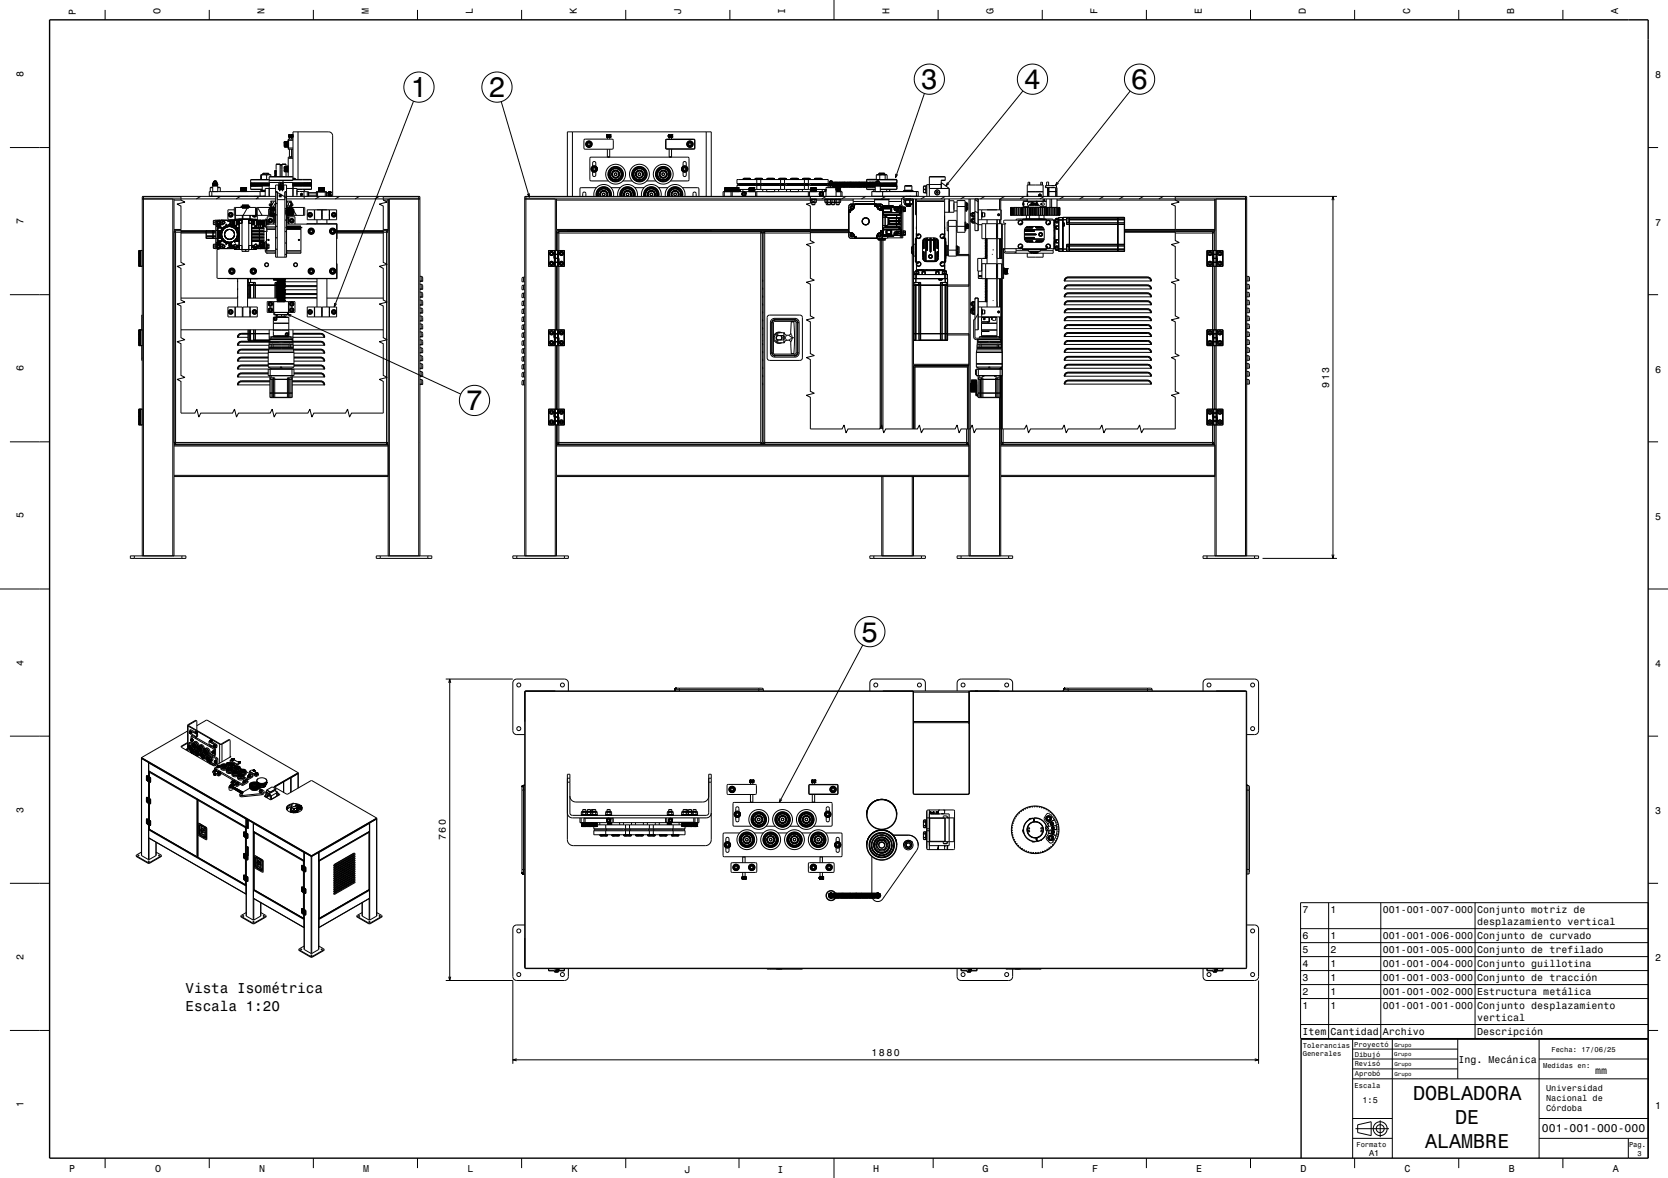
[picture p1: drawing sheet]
<svg xmlns="http://www.w3.org/2000/svg" width="841mm" height="594mm" viewBox="0 0 841 594" stroke-linecap="round" stroke-linejoin="round" font-family="sans-serif">
<defs><g id="words">
<g font-size="14.4">
<text x="464" y="45">3</text>
<text x="516" y="45">4</text>
<text x="570" y="45">6</text>
<text x="207" y="49">1</text>
<text x="246" y="49">2</text>
<text x="235" y="207">7</text>
<text x="434" y="324">5</text>
</g>
<g font-size="10.1">
<text x="712" y="555">DOBLADORA</text>
<text x="734" y="567">DE</text>
<text x="719" y="579">ALAMBRE</text>
</g>
<g font-size="7.2">
<text x="94" y="501">Vista Isométrica</text>
<text x="94" y="510">Escala 1:20</text>
</g>
<text font-size="5.8" x="777" y="571">001-001-000-000</text>
<g font-size="5">
<text x="38" y="7" transform="rotate(-90 38 7)">P</text>
<text x="81" y="7" transform="rotate(-90 81 7)">O</text>
<text x="133" y="7" transform="rotate(-90 133 7)">N</text>
<text x="186" y="7" transform="rotate(-90 186 7)">M</text>
<text x="238" y="7" transform="rotate(-90 238 7)">L</text>
<text x="291" y="7" transform="rotate(-90 291 7)">K</text>
<text x="343" y="7" transform="rotate(-90 343 7)">J</text>
<text x="396" y="7" transform="rotate(-90 396 7)">I</text>
<text x="448" y="7" transform="rotate(-90 448 7)">H</text>
<text x="501" y="7" transform="rotate(-90 501 7)">G</text>
<text x="553" y="7" transform="rotate(-90 553 7)">F</text>
<text x="606" y="7" transform="rotate(-90 606 7)">E</text>
<text x="658" y="7" transform="rotate(-90 658 7)">D</text>
<text x="711" y="7" transform="rotate(-90 711 7)">C</text>
<text x="763" y="7" transform="rotate(-90 763 7)">B</text>
<text x="816" y="7" transform="rotate(-90 816 7)">A</text>
<text x="12" y="39" transform="rotate(-90 12 39)">8</text>
<text x="835" y="40">8</text>
<text x="12" y="113" transform="rotate(-90 12 113)">7</text>
<text x="835" y="114">7</text>
<text x="12" y="187" transform="rotate(-90 12 187)">6</text>
<text x="835" y="188">6</text>
<text x="670" y="196" transform="rotate(-90 670 196)">913</text>
<text x="12" y="261" transform="rotate(-90 12 261)">5</text>
<text x="835" y="262">5</text>
<text x="12" y="336" transform="rotate(-90 12 336)">4</text>
<text x="835" y="336">4</text>
<text x="12" y="410" transform="rotate(-90 12 410)">3</text>
<text x="835" y="411">3</text>
<text x="225" y="424" transform="rotate(-90 225 424)">760</text>
<text x="657" y="461">7</text>
<text x="671" y="461">1</text>
<text x="697" y="461">001-001-007-000</text>
<text x="745" y="461">Conjunto motriz de</text>
<text x="745" y="467">desplazamiento vertical</text>
<text x="657" y="474">6</text>
<text x="671" y="474">1</text>
<text x="697" y="474">001-001-006-000</text>
<text x="745" y="474">Conjunto de curvado</text>
<text x="12" y="484" transform="rotate(-90 12 484)">2</text>
<text x="657" y="481">5</text>
<text x="671" y="481">2</text>
<text x="697" y="481">001-001-005-000</text>
<text x="745" y="481">Conjunto de trefilado</text>
<text x="835" y="485">2</text>
<text x="657" y="488">4</text>
<text x="671" y="488">1</text>
<text x="697" y="488">001-001-004-000</text>
<text x="745" y="488">Conjunto guillotina</text>
<text x="657" y="495">3</text>
<text x="671" y="495">1</text>
<text x="697" y="495">001-001-003-000</text>
<text x="745" y="495">Conjunto de tracción</text>
<text x="657" y="502">2</text>
<text x="671" y="502">1</text>
<text x="697" y="502">001-001-002-000</text>
<text x="745" y="502">Estructura metálica</text>
<text x="657" y="509">1</text>
<text x="671" y="509">1</text>
<text x="697" y="509">001-001-001-000</text>
<text x="745" y="509">Conjunto desplazamiento</text>
<text x="745" y="515">vertical</text>
<text x="657" y="522">Item</text>
<text x="671" y="522">Cantidad</text>
<text x="697" y="522">Archivo</text>
<text x="745" y="522">Descripción</text>
<text x="439" y="532">1880</text>
<text x="735" y="536">Ing. Mecánica</text>
<text x="804" y="542">mm</text>
<text x="12" y="558" transform="rotate(-90 12 558)">1</text>
<text x="835" y="559">1</text>
<text x="35" y="591">P</text>
<text x="78" y="591">O</text>
<text x="131" y="591">N</text>
<text x="183" y="591">M</text>
<text x="236" y="591">L</text>
<text x="288" y="591">K</text>
<text x="345" y="591">J</text>
<text x="392" y="591">I</text>
<text x="440" y="591">H</text>
<text x="495" y="591">G</text>
<text x="551" y="591">F</text>
<text x="603" y="591">E</text>
<text x="656" y="591">D</text>
<text x="708" y="591">C</text>
<text x="761" y="591">B</text>
<text x="813" y="591">A</text>
</g>
<g font-size="4.3">
<text x="780" y="550">Universidad</text>
<text x="687" y="556">1:5</text>
<text x="780" y="555">Nacional de</text>
<text x="780" y="560">Córdoba</text>
<text x="690" y="583">A1</text>
</g>
<g font-size="3.6">
<text x="683" y="528">Proyectó</text>
<text x="657" y="528">Tolerancias</text>
<text x="657" y="533">Generales</text>
<text x="683" y="533">Dibujó</text>
<text x="782" y="530">Fecha: 17/06/25</text>
<text x="683" y="538">Revisó</text>
<text x="778" y="539">Medidas en:</text>
<text x="683" y="543">Aprobó</text>
<text x="683" y="549">Escala</text>
<text x="684" y="579">Formato</text>
<text x="821" y="578">Pag.</text>
<text x="826" y="583">3</text>
</g>
<g font-size="2.9">
<text x="703" y="528">Grupo</text>
<text x="703" y="533">Grupo</text>
<text x="703" y="538">Grupo</text>
<text x="703" y="542">Grupo</text>
</g>
</g></defs>
<g fill="none" stroke="#000" stroke-width=".5">
<path d="M53 5v5M106 5v5M158 5v5M210 5v5M263 5v5M315 5v5M368 5v5M421 0v10M473 5v5M526 5v5M578 5v5M630 5v5"/>
<path d="M683 5v5M735 5v5M788 5v5M209 51l-40 104M253 51l14 48M466 47l-14 43M516 46l-39 48M570 46l-38 48M5 74h20M143 74h.1M143 73h.1M143 72h.1"/>
<path d="M143 71h.1M143 72h2M143 71h2M143 73h2M143 74h2M143 73v1M143 72v1M143 71v1M143 71v3M145 71v3M145 73h.1M145 71h.1"/>
<path d="M145 74h.1M145 71v1M145 72h.1M145 72v1M145 73v1M145 74h-2M145 75h3M145 71h3M145 80h3M145 70v5M146 69h.1M146 68h.1"/>
<path d="M146 68h2M146 69h1M146 68v1M146 69v1M146 79h.1M146 75v4M146 68h1M147 68h-1M147 68h.1M147 68v1M147 69h.1M147 69v1"/>
<path d="M147 75v4M147 68h1M148 68v1M148 69h-2M148 69h-1M148 79h-3v10M148 70h-3v5h3M150 66v24M289 66v33M295 70h14v5h-14zM296 73h.1M296 72v1"/>
<path d="M296 72h.1M296 73v1M296 74h.1M296 74h1M297 71h.1M297 71l-1 1M297 74h.1M297 72v1zM297 71v1M297 72h.1M297 72h1M297 71l1 1"/>
<path d="M298 74h.1M298 74h-1M298 72h.1M298 73v1M298 73h.1M298 72v1M306 69h2M306 68h2M306 69h.1M306 68v1M306 68h.1M306 69v1"/>
<path d="M306 75v4M306 69h1M307 68h-1M307 68v1M307 68h.1M307 69h.1M307 75v4M307 69v1M307 68h1M308 69h.1M308 68h.1M308 69h-1"/>
<path d="M308 68v1M336 75h.1M336 71v4M336 71h.1M336 70v1M336 70h.1M336 75h14M336 70h14M337 69h.1M337 68h.1M337 68h2M337 69h2"/>
<path d="M337 68v1M337 69h1M337 75l1 4M337 69v1M338 68h.1M338 68v1M338 68h-1M338 69h.1M338 68h1M338 69h1M339 69h-1M339 68h.1"/>
<path d="M339 75l-1 4M339 69h.1M339 68v1M339 69v1M339 69h-2M347 73h.1M347 72h.1M347 72v1M347 73v1M347 74h.1M347 71v1M347 74h1"/>
<path d="M347 71h.1M348 72v1zM348 74h.1M348 71h-1M348 71h.1M348 71v1M348 72h.1M348 72h1M349 74h-1M349 74h.1M349 72h.1M349 73h.1"/>
<path d="M349 73v1M349 72v1M350 70v1M350 70h.1M350 75h.1M350 71h.1M350 71v4M356 66v33M831 74h5M72 99v181M72 99h.1M72 99h19"/>
<path d="M91 99v2M101 99l-2 1M106 95h1M106 95v2M106 99h.1M107 97v2M107 93h.1M107 94l-1 1M107 94v3M107 93v1M107 94h.1M107 92h3"/>
<path d="M107 92v1M107 93h3M107 92h.1M108 92h-1M108 92h.1M108 93v1M108 93h.1M108 92h1M108 94h.1M109 93h.1M109 93v1M109 91v1"/>
<path d="M109 92h.1M109 92v1M109 94h.1M109 92h-1M109 92h1M110 94h-3M110 94h.1M110 93h-3M110 93v1M110 93h.1M110 92v1M110 94l1 1"/>
<path d="M110 95h1M110 94v3M111 95v2M111 99h.1M111 99l-2 1M120 99h.1M121 99h.1M121 96h3M121 96v1M121 97h.1M121 99l-2 1M121 95h3"/>
<path d="M121 95v1M121 96h1M121 96h.1M121 95h.1M122 96h.1M122 95h.1M122 95h2M122 95h-1M122 95v1M123 96h.1M123 95v1M123 95h.1"/>
<path d="M123 95h1M124 95h.1M124 95v1M124 96h-1M124 96h.1M124 96v1M125 99h.1M126 91h22M126 91v1h10M126 95l6 1M127 92v2M128 92v2"/>
<path d="M128 99h.1M129 92v2M129 99h.1M130 92v2M130 100h-1M130 99v1M131 92v2M131 97v2M132 96v1v-1h2h-1M132 92v2M132 88h.1M132 88l-1 3"/>
<path d="M132 88v2M132 90v1M132 95h-6M132 92v4M132 94h.1M133 92v2M133 99h.1M133 94h-1M134 92v2M134 97h-28v2M134 88h-2M134 88h3"/>
<path d="M134 88v2M134 90l1 1M134 90v1M135 92v2M136 92v2M136 88h-4M136 88h.1M136 94h-3M136 94h.1M136 94h-10v1M136 91h-10M136 91h12"/>
<path d="M136 89v10M136 92h5M136 89h12zM136 88h1M137 88v1M139 89h.1M139 87h.1M139 86h.1M139 88h.1M139 86v3M139 86v1M139 95h-5v4h-1"/>
<path d="M139 99h-67M141 93v-1v1M141 96h.1M141 92v4v-4M141 93h-2v37h5v-37h-1M141 93h1M141 93v1M141 83v6M141 83h-2v6M141 83h1M141 93h.1M141 98v1"/>
<path d="M141 99h.1M141 92h1M142 83v6M142 94l1 1M142 92l1 1M142 96h1M142 92v4l1-4M142 83h2v1M142 83h.1M143 91v2M143 92h-1v1M143 92h5v7"/>
<path d="M143 86h.1M143 86h2M143 86v1M143 87h.1M143 84h.1M143 85h.1M143 84h2M143 85h2M143 87h2M143 84v3M143 84v1M144 87v2"/>
<path d="M144 100l-5-3h1v33M144 99h68v181M144 97v33M144 95h6v4M145 84v3M145 84h.1M145 85h.1M145 86h.1M145 84v1M145 85h-2M145 86v1M145 84h-2"/>
<path d="M145 86h-2M145 87h.1M148 91v-25l19 1 1 1v31M148 90h1M148 90l9 1M148 90h.1M148 92v2M149 92v2M149 90h.1M150 92v2M150 97h6v2M151 92v2"/>
<path d="M152 92v2M152 98h.1M153 92v2M153 99v1M154 92v2M154 96h-1v3M155 92l-1 2M155 92v2M155 97v2M156 98h.1M156 92v2M156 98h4"/>
<path d="M157 92v2M157 91v3h-9v-2h9v3M157 91h-9M157 95h-7M157 95l-7 1M160 97h-4M160 99v-2h5v2M160 97h4M160 97v2M160 96h4M160 96v1M160 97h.1"/>
<path d="M161 96h2M161 95h2M161 96h.1M161 95h.1M161 95v1M161 99l-2 1M161 96h1M162 96h.1M162 95h.1M162 95v1M162 95h-1M162 95h1"/>
<path d="M163 96h.1M163 95h.1M163 95v1M163 96h-1M164 96v1M164 97h.1M164 97v2M165 97h.1M165 98h.1M165 98l1 1M165 97v1M166 97h-1"/>
<path d="M166 99h.1M166 99h1M166 97h1M166 97v2M166 97h.1M166 98h.1M166 98h1M166 98v1M166 97v1M167 97h.1M167 98h.1M167 99h.1"/>
<path d="M167 97v2M167 98h-1M167 97h-1M167 98v1M171 99l-2 1M181 99l-2 1M191 99l-2 1M193 99h18M193 99v2M211 99h.1M211 99v181M211 99h1"/>
<path d="M265 99h364M265 99v181M265 99h.1M265 99h144M267 97v2l-1-1M286 99v-33h73v33M294 99v-2h1v2M298 85h.1M298 85v1M298 86h.1M298 86h1M299 85h.1"/>
<path d="M299 85h-1M299 86h.1M299 84v1M299 84h.1M299 84v-2l1-1v1v2M299 87v1l1 1v-2M299 85h1v1h-1zM299 86v1M299 87h.1M299 84h1M299 87h1M300 99v-2l1-2 1-1 2-1h2l2 2 1 2v2"/>
<path d="M300 84h.1M300 87h.1M300 86h.1M300 86v1M300 84h1M301 86h-1M301 84h.1M301 86h.1M301 99v-3l3-2 3 2 1 1v2M301 84v1M301 85h.1M301 98v1v-2l1-2 3-1 2 2 1 3"/>
<path d="M301 95h-8l-1 4M301 85v1M301 99l1-3 2-1 3 1 1 3M301 99v-1a3 3 0 0 1 4-3 3 3 0 0 1 2 4M302 99a2.8 2.8 0 0 1 2-4 2.8 2.8 0 0 1 3 4M302 96a2.9 2.9 0 0 1 4 0 2.9 2.9 0 0 1 1 3 2.9 2.9 0 0 0-3-4 2.9 2.9 0 0 0-2 4v-1zM302 97h1M303 99h-1M303 98h.1M303 98v1M303 99a2 2 0 0 1 1-3 2 2 0 0 1 2 3M303 97v1"/>
<path d="M303 99h.1M303 97h.1M303 99a1.5 1.5 0 0 1 0-2 1.5 1.5 0 0 1 2 0 1.5 1.5 0 0 1 1 2M303 97h1M304 97h.1M304 96v1M304 96l-1 1M304 96h.1M304 97l1 1v1l-1-1zM304 96h1M305 96h.1M305 96v1"/>
<path d="M305 97h1M305 97h.1M306 97h.1M306 99h.1M306 98h.1M306 97v1M306 98v1M307 88l1 3 2 1M307 91h-9v-12h49v12h-9M308 95h5M308 87h1M309 88h-1"/>
<path d="M309 88h.1M309 87h.1M309 87v1M309 88v1M309 89h.1M309 86h.1M309 86v1M309 89h1M309 86h1M310 86h.1M310 89h.1M310 86h-1"/>
<path d="M310 89v1M310 90h.1M310 87l1 1h-1zM310 86h1M310 90h1M311 86h.1M311 90h.1M311 89v1M311 89h.1M311 86l1 1M312 99v-2l1-2 1-2h2h2l2 2 1 2v2M312 89h.1"/>
<path d="M312 87h.1M312 89h-1M312 86h.1M312 88h.1M312 88v1M312 87v1M313 99v-3l3-2 3 2 1 1v2M313 98v1v-2l1-2 3-1 2 2 1 3M313 99l1-3 2-1 3 1 1 3M313 99v-1a3 3 0 0 1 4-3 3 3 0 0 1 2 4M314 99a2.8 2.8 0 0 1 2-4 2.8 2.8 0 0 1 3 4M314 91h5"/>
<path d="M314 96a2.9 2.9 0 0 1 4 0 2.9 2.9 0 0 1 1 3 2.9 2.9 0 0 0-3-4 2.9 2.9 0 0 0-2 4v-1zM314 97h1M315 99h-1M315 98h.1M315 98v1M315 99a2 2 0 0 1 1-3 2 2 0 0 1 2 3M315 99h.1M315 97v1M315 97h.1M315 99a1.5 1.5 0 0 1 0-2 1.5 1.5 0 0 1 2 0 1.5 1.5 0 0 1 1 2M315 97h1M316 97h.1"/>
<path d="M316 96v1M316 96l-1 1M316 96h.1M316 97h1v2h-1zM316 96h1M317 96h.1M317 96v1M317 97h.1M317 97h1M318 97h.1M318 99h.1M318 98h.1"/>
<path d="M318 97v1M318 98v1M319 88l1 3 2 1M320 95h5M320 87h1M321 88h-1M321 88h.1M321 87v1M321 87h.1M321 88v1M321 89h.1M321 86h.1"/>
<path d="M321 86v1M321 89h1M321 86h1M322 86h.1M322 89h.1M322 86h-1M322 89v1M322 90h.1M322 87h1v1h-1zM322 86h1M322 90h1M323 86h.1"/>
<path d="M323 90h.1M323 89v1M323 89h.1M323 86l1 1M324 99v-2l1-2 1-1 2-1h2l2 2 1 2v2M324 87h.1M324 89h.1M324 89h-1M324 86h.1M324 88h.1M324 88v1M324 87v1"/>
<path d="M325 99v-3l3-2 3 2 1 1v2M325 98v1v-2l1-2 3-1 3 2v3M325 99l1-3 2-1 3 1 1 3M325 99v-1a3 3 0 0 1 4-3 3 3 0 0 1 2 4M326 99a2.8 2.8 0 0 1 2-4 2.8 2.8 0 0 1 3 4M326 91h5M326 96a2.9 2.9 0 0 1 4 0 2.9 2.9 0 0 1 1 3 2.9 2.9 0 0 0-3-4 2.9 2.9 0 0 0-2 4v-1zM326 97h1M327 99h-1M327 98h.1M327 98v1M327 99a2 2 0 0 1 1-3 2 2 0 0 1 2 3"/>
<path d="M327 97v1M327 99h.1M327 97h.1M327 99a1.5 1.5 0 0 1 0-2 1.5 1.5 0 0 1 2 0 1.5 1.5 0 0 1 1 2M327 97h1M328 97h.1M328 96v1M328 96l-1 1M328 96h.1M328 97l1 1v1h-1zM328 96h1M329 96h.1"/>
<path d="M329 96v1M329 97h.1M329 97h1M330 97h.1M330 99h.1M330 98h.1M330 97v1M330 98v1M331 88l1 3 2 1M332 95h5M332 87h1M333 88h-1"/>
<path d="M333 88h.1M333 87h.1M333 87v1M333 88v1M333 89h.1M333 86h.1M333 86v1M333 89h1M333 86h1M334 89h.1M334 86h.1M334 86h-1"/>
<path d="M334 89v1M334 90h.1M334 87l1 1h-1zM334 86h1M334 90h1M335 86h.1M335 90h.1M335 89v1M335 89h.1M335 86l1 1M336 99v-2l1-2 1-2h2h2l2 2 1 2v2M336 89h-1"/>
<path d="M336 87h.1M336 89h.1M336 86h.1M336 88h.1M336 88v1M336 87v1M337 99v-3l3-2 3 2 1 1v2M337 98v1v-2l1-2 3-1 2 2 1 3M337 99l1-3 2-1 3 1 1 3M337 99v-1a3 3 0 0 1 4-3 3 3 0 0 1 2 4M338 99a2.8 2.8 0 0 1 2-4 2.8 2.8 0 0 1 3 4M338 96a2.9 2.9 0 0 1 4 0 2.9 2.9 0 0 1 1 3 2.9 2.9 0 0 0-3-4 2.9 2.9 0 0 0-2 4v-1z"/>
<path d="M338 97h1M339 99h-1M339 98h.1M339 98v1M339 99a2 2 0 0 1 1-3 2 2 0 0 1 2 3M339 97v1M339 99h.1M339 97h.1M339 99a1.5 1.5 0 0 1 0-2 1.5 1.5 0 0 1 2 0 1.5 1.5 0 0 1 1 2M339 97h1M340 97h.1M340 96v1"/>
<path d="M340 96l-1 1M340 96h.1M340 97l1 1v1l-1-1zM340 96h1M341 96h.1M341 96v1M341 97h.1M341 97h1M342 97h.1M342 99h.1M342 98h.1M342 97v1"/>
<path d="M342 98v1M344 85h.1M344 85v1M344 86h.1M344 95h8v4M344 84v1M344 84h.1M344 84v-2l1-1 1 1v2M344 87v1l1 1h1v-2M344 86h1M345 84h.1M345 84h-1"/>
<path d="M345 86h.1M345 85h1v1h-1zM345 86v1M345 87h.1M345 84h1M346 86h-1M346 84h.1M346 86h.1M346 84v1M346 85h.1M346 85v1M349 99v-2h1h1v2"/>
<path d="M365 96v3M365 96h8M365 97h.1M365 95v1M365 95h7M365 96h.1M365 95h.1M365 96h1M366 96h.1M366 95h.1M366 95h-1M366 95h6"/>
<path d="M366 95v1M366 96h1M367 95h-1M367 96h.1M367 95h.1M367 95v1M367 95h1M368 95h.1M368 95v1M368 96h-1M368 96h.1M368 96v1"/>
<path d="M368 96h1M368 97h.1M369 95h.1M369 95v1M369 97v2M369 96h.1M369 95h-1M369 95h1M369 96h1M370 95h-1M370 96h-1M370 95h.1"/>
<path d="M370 97h.1M370 96v1M370 96h.1M370 95v1M370 96h1M371 95h.1M371 95v1M371 96h.1M371 95h-1M371 95h1M371 96h1M372 95h-1"/>
<path d="M372 96h-1M372 94h46M372 93h46M372 93v-2h46v2M372 94v2M372 93h.1M372 96h.1M372 95h.1M372 95v1M372 93h45M372 93v1M372 96h6"/>
<path d="M373 96h.1M373 96h-1M373 96v1M373 97h.1M374 98h.1M374 97v1M374 97h.1M374 98v1M374 99h.1M374 99h1M375 99h.1M375 97h-1"/>
<path d="M375 96v1M375 97h.1M375 90h3M375 97v1zM375 90v1M375 90h.1M375 97h1M375 90h1M376 99h-1M376 97h.1M376 99h.1M376 90h.1"/>
<path d="M376 90v1M376 98h.1M376 98v1M376 97v1M377 90h.1M377 90v1M377 96v1M377 96h4zM377 97h.1M378 90h.1M378 90v1M378 96h2"/>
<path d="M378 95h2M378 96h.1M378 95h.1M378 95v1M379 95h.1M379 95h-1M379 95v1M379 96h.1M379 95h1M380 96h.1M380 95v1M380 95h.1"/>
<path d="M380 96h-1M380 96h29M381 96v1M381 97h.1M381 90h3M381 90v1M381 90h.1M381 97v2M382 97v2M382 90h.1M382 90l-1 3 1 3M382 90h-1"/>
<path d="M382 90v1M383 90h.1M383 90v1M384 90v3v3M384 90h.1M384 90v1M385 96v1M387 96v1M387 90h3M387 90v1M387 90h.1M387 90h1"/>
<path d="M388 90h.1M388 90v1M389 90h.1M389 90v1M390 90h.1M390 90v1M390 90h-3M391 96v1M393 96v1M393 90h3M393 90h.1M393 90v1"/>
<path d="M393 90h1M394 90h.1M394 90l-1 3 1 3M394 90v1M395 90h.1M395 90v1M395 90h1M396 90h.1M396 90v3v3M396 90v1M396 90h-3M397 96v1"/>
<path d="M399 96v1M399 90h3M399 90v1M399 90h.1M399 90h1M400 90h.1M400 90v1M401 90h.1M401 90v1M401 90h1M402 90h.1M402 90v1"/>
<path d="M402 90h-3M403 96v1M405 96v1M405 90h3M405 90v1M405 90h.1M405 90h1M406 90h.1M406 90l-1 3 1 3M406 90v1M407 90h.1M407 90v1"/>
<path d="M408 90v3v3M408 90h.1M408 97v2M408 90v1M409 96h3zM409 97h.1M409 96v1M409 99v3M409 96h2M409 95h2M409 96h.1M409 95h.1"/>
<path d="M409 95v1M409 96h1M410 95h.1M410 95v1M410 96h.1M410 95h-1M410 95h1M410 96h1M411 95h-1M411 95h.1M411 96h.1M411 95v1"/>
<path d="M411 96h-1M411 90h3M411 90v1M411 90h.1M411 96h5M411 90h1M412 90h.1M412 90v1M412 96v1M413 90h.1M413 90v1M413 98h.1"/>
<path d="M413 97v1M413 97h.1M413 98v1M413 99h.1M413 99h1M414 90h.1M414 90v1M414 99h.1M414 97h-1M414 97h.1M414 97l1 1h-1zM414 97h1"/>
<path d="M415 97h.1M415 99h-1M415 99h.1M415 96v1M415 98h.1M415 98v1M415 97v1M416 96v1M416 97h.1M416 96h.1M416 95v4M416 95h8"/>
<path d="M416 97h-51v2M417 99l-3 1M417 93l1 1M418 94h.1M418 93h-1M418 93h.1M418 93h2h-2M418 93h1h-1M418 93h2M418 92h.1M418 92v1M418 92h2"/>
<path d="M418 93h1M418 92v1h2M418 91h.1M418 91v1M418 91h2M419 93h-1M419 93h.1M419 93v1M419 93l1 1M419 93h1M419 92h1M419 94h.1"/>
<path d="M420 94h.1M420 93h.1M420 91h.1M420 91v1M420 92h.1M420 92v1M420 92v2M420 93v1M420 94h1M420 92l1 1M420 92l1 2M420 92h1"/>
<path d="M421 92h.1M421 92v2M421 93v1M421 94h.1M421 92h-1M421 92v1M421 92l1 2M421 94l-5 1M421 94l1 5M422 97h3v2M422 96h2M422 95h2"/>
<path d="M422 92h-1M422 92h.1M422 96h.1M422 92v2M422 92v1M422 95h.1M422 93v1M422 94h.1M422 95v1M422 94v-1v1M422 94h1M422 92l1 2"/>
<path d="M423 94h.1M423 96h.1M423 95v1M423 95h.1M423 95h-1M423 96h-1M423 92v2M423 92h-1M423 92h.1M423 92v1M423 93v1M423 93l1 1"/>
<path d="M423 92l1 1M423 95h1M424 96h-1M424 92v1zM424 93v1M424 96h.1M424 95h.1M424 95v1M424 94h.1M424 92v1M424 92h-1M424 92h.1"/>
<path d="M424 96v3M424 97h.1M424 92v2M424 94h1M425 92h-1M425 92v1M425 92h.1M425 92v2M425 93h.1M425 93v1M425 94h.1M425 94h1"/>
<path d="M426 94h-1M426 92v2M426 92h.1M426 92h-1M426 92v1M426 93v1M426 94h.1M426 94h1M426 92l1 2M427 94h.1M427 99l-3 1M427 92h.1"/>
<path d="M427 92h-1M427 92v2M427 92v1M427 93h.1M427 93v1M428 92v1M428 92h-1M428 92h.1M428 93v1M428 94h.1M428 94h-1M428 92v2"/>
<path d="M428 93h.1M428 93l1 1M429 92v1M429 92h.1M429 92h-1M429 93v1M429 93h.1M429 94h.1M429 92v2M429 94h1M429 92l1 2M430 94h.1"/>
<path d="M430 92v2M430 92h-1M430 92h.1M430 92v1M430 93v1M430 93l1 1M431 92h.1M431 92h-1M431 92v1M431 93v1M431 94h.1M431 92v2"/>
<path d="M431 92l1 2M432 92h-1M432 92h.1M432 92v2M432 92v1M432 93v1M432 94h.1M432 93h.1M432 94h1M432 92l1 2M432 93l1 1M433 94h.1"/>
<path d="M433 92h.1M433 92h-1M433 92v1M433 92v2M433 93h.1M433 93v1M433 94h1M433 92l1 2M433 92h1M434 92h.1M434 92v1M434 92v2"/>
<path d="M434 93v1M434 94h.1M434 92h-1M434 92v1zM434 92l1 2M435 92h-1M435 92v1M435 92h.1M435 92v2M435 93h.1M435 93v1M435 94h.1"/>
<path d="M435 94h1M435 92l1 2M435 93l1 1M436 94h.1M436 92v2M436 92h-1M436 92v1M436 92h.1M436 93v1M436 92l1 2M436 93h.1M437 99l-3 1"/>
<path d="M437 94h.1M437 92h-1M437 92h.1M437 92v1M437 92v2M437 93v1M437 93v1zM437 91h.1M437 95h4M437 91v1M437 94v1M437 95v1"/>
<path d="M437 90h5M437 91h15M437 96h.1M437 90v1M437 96h4M437 94h1M438 92v2M438 92h-1M438 92h.1M438 94h.1M438 92l1 2M439 94h-1"/>
<path d="M439 94h.1M439 92h.1M439 92h-1M439 92v2M439 94h1M439 92l1 2M439 92l1 2zM440 94h.1M440 97h5M440 97v2h5v-2M440 92v2M440 92h-1"/>
<path d="M440 92v1zM440 96l1 1M440 92h.1M440 92l1 2M441 92v1M441 92h-1M441 92h.1M441 93v1M441 92v2M441 94h.1M441 97h.1M441 99h.1"/>
<path d="M441 92v5M441 97h-1M441 97h3M441 93h1M441 93h3M441 93h2M441 93h.1M441 92l1 1M441 94h3M441 94h1M442 92h-1M442 92h.1"/>
<path d="M442 93h2M442 93h2h-3M442 93h.1M442 93h-1M442 93v1M442 88h2M442 88v2M442 90v1M442 90h-5M442 92h1M442 92h2M442 90l-5 1"/>
<path d="M442 90l-4 1h13l-4-1M442 91h1zM442 91v1M442 91h.1M442 91h1M442 94h1M442 94h.1M442 88h5M442 88h.1M442 93h1M443 93h1M443 93h.1"/>
<path d="M443 92h.1M443 88h3M443 88h-1M443 88h.1M443 94h1M443 94h.1M443 93v1M443 91h.1M443 91v1M444 93h-1M444 92v1M444 93v1"/>
<path d="M444 88v2M444 90v1M444 90l-1 1M444 94h.1M444 92h.1M444 93h.1M444 93v4M444 93h-2M444 92v2M445 92v2M446 92v2M446 88h1"/>
<path d="M446 88h.1M446 88h-2M446 88v2M446 90v1M447 99l-3 1M447 92v2M447 94h.1M447 88h.1M447 97h-3M447 96v1M447 88h-1M447 88v2"/>
<path d="M447 90l5 1M447 90h5M447 90v1M448 92v2M448 97h-1M448 97h.1M448 99h.1M449 92v2M449 96l-1 1M450 92v2M451 92v2M452 88v2l1-2"/>
<path d="M452 92v2M452 94h.1M452 90h-5M452 90v1M452 94h-8M452 91h.1M452 91v1h-9M452 95h-8M452 95l-8 1M452 94v1M456 96h4M456 96v1h4"/>
<path d="M456 94h4M456 96h.1M456 94v2M456 94h.1M457 99l-3 1M457 96h.1M457 94h2zM457 99h.1M458 94h.1M458 99h.1M459 94h.1M459 99h-1"/>
<path d="M459 99h.1M460 96h.1M460 94h.1M460 94v2M460 97h3M460 96v1M462 97h-17M463 97h-1M463 97v2h-1v-2M466 94v1M466 96v1M466 95h1"/>
<path d="M466 95v1M466 96h1M466 94h.1M466 97h.1M467 99l-3 1M467 94h-1v3h1M467 94h.1M467 97h.1M467 94v4M469 89v10M469 93h-2v6M469 93h6"/>
<path d="M469 89h8M469 95h10M472 97h1h-1zM475 92l4 3M477 89v2M477 91h-2v4M477 91h-2M477 99l-3 1M478 92l-1 2 2-1M479 95v4M487 99l-3 1M497 99l-3 1"/>
<path d="M507 99l-3 1M517 99l-3 1M518 98v-5h8v6M518 97h8M518 99h.1M518 98v1M518 98h.1M518 93v-1h1v1M524 98h1v1l-1-1v1zM524 99h1M524 99h.1M524 98v1"/>
<path d="M524 98h.1M525 99h.1M525 93v-1h1v1M527 99l-3 1M527 94v1M528 94v-2h1v2M528 97h5M528 95v4M529 95v4M532 95v4M533 99v-5h-6v1h6v4M533 92l-1 2 2-2"/>
<path d="M537 99l-3 1M547 99l-3 1M557 99l-3 1M567 99l-3 1M577 99l-3 1M587 99l-3 1M593 99v2l2 1-4 1 2 1v12M593 99h35M628 99h.1M628 99v181M628 99h1M629 99v181"/>
<path d="M630 99h44M672 99v183M72 100h67M87 100v180M88 101h3M88 116h3M88 116h21M88 117h.1M88 117h16M88 100v180M89 116v108M91 101l2 1-4 1 2 1v12"/>
<path d="M91 116v16l2 1-4 1 2 1v16l2 1-4 1 2 1v16l2 1-4 1 2 1v16l2 1-4 1 2 1v16h7l1-2 1 4 1-2h16l1-2 1 4 1-2h16l1-2 1 4 1-2h16l1-2 1 4 1-2h16l1-2 1 4 1-2h16v-16l-2-1 4-1-2-1v-16l-2-1 4-1-2-1v-16l-2-1 4-1-2-1v-16l-2-1 4-1-2-1v-16M91 118h13M91 117h13M104 117h.1M104 117v2M104 119v1M104 119h.1M104 116v1M107 116v1zM107 116v4M108 113h.1M108 111v2"/>
<path d="M108 111h.1M108 111v1M108 112v1M108 112h.1M109 119h-5M109 117h-5M109 114h.1M109 113l-1-2h1v14M109 116h.1M109 111v14M109 114h2M109 113h.1"/>
<path d="M109 112h.1M110 117h2M110 113h1M110 115h1M110 112v6M110 119v6M110 112h1M110 114l1 1M110 118l1 1M110 113h.1M110 118h.1M111 114l2 2"/>
<path d="M111 115h.1M111 115h-1M111 111v3M111 115l1 1M111 111v2v-2M111 113h-1M111 111h-2l1 1M111 118l1 3 2 2M111 117l-1 1M111 117a1 1 0 0 0-1 1 1 1 0 0 0 1 1M111 111h.1M111 111l5 1"/>
<path d="M111 113h.1M111 112v1M111 111v1M111 113h1M111 112h1M111 111h1M111 112h.1M111 117v3M112 118h.1M112 118v2h-2M112 118h-2h2M112 120h.1"/>
<path d="M112 117v1M112 116h.1M112 111v1M112 112v1M112 113h.1M112 111h.1M112 111v2M112 112a.6 .6 0 0 1 1 0 .7 .7 0 0 1-1 1M112 116v1M112 116h-2M113 116h-1M114 114l-2 1-1 3"/>
<path d="M114 113v1M114 113h.1M114 114l-2 1M116 114h-2M116 113h.1M116 113v1M116 108h1v1h-1zM116 114h.1M116 114h1M116 114h-2l-1 2M117 114l2 2 1 2-1 2-1 2M117 114h1"/>
<path d="M117 114h.1M117 111v3M117 111v2M118 114h1M118 111v3M118 109v-4h11v4M118 106h-3v5h3M118 109h.1M118 109h11M118 111h11M118 111h-8M118 111v2h-2v-2"/>
<path d="M119 109v2M119 105v4M119 115h.1M119 115h2M119 113v2M119 111v3M119 115l1 3-1 3M119 111v2h2M120 111v2M120 111h.1M120 111h1M121 113h1"/>
<path d="M121 111h1M121 111h.1M121 111l-1 15M122 105v-1h3v1M122 111v16h3v-16M122 111h-6v3M122 109h.1M122 109v2M125 105l-2 4M125 113h2M125 111h2M125 111h6v4"/>
<path d="M126 109v2M127 111v15M127 116h6M127 120h6M127 117h6M127 115h6M127 118h6M127 111h.1M127 111v2M127 109h1h1h-1zM128 109h1zM128 111v2h-1"/>
<path d="M128 111v3h2M129 114h1M129 114h.1M129 105v4M129 111h4M129 111h.1M129 114v1M129 108a1.2 1.2 0 0 1 0 1 1.2 1.2 0 0 1-2 0M129 106h1M130 111v3M130 109v2h-1M130 105h9"/>
<path d="M130 109h8M130 105v4M130 105l2 4M130 111v2M131 113v2M131 115v1M131 117v1M131 118v2M131 120v1M131 111v2h-2v-2M131 111h.1M131 113h1"/>
<path d="M131 111h1M131 112h1M132 111h.1M132 111v1M132 112v1M132 113h.1M132 111v2M132 115h.1M132 116v1M132 118h.1M132 120h.1M132 111v2h-1"/>
<path d="M132 113h1M132 111h2l-1 1M132 114h2v-4l1 4h4M132 112h1M132 111v4h-5M133 114v8M133 112v2M133 112v2l-1 1M133 112h-1M134 114l1 1M134 115l1 2h-2M134 111h1"/>
<path d="M134 115h5M134 117v9M134 116h5M135 114l-1 1M135 113h4M135 112h.1M135 111a1.1 1.1 0 0 1 2-1 1.1 1.1 0 0 1 0 2 1.1 1.1 0 0 1-1 0M135 111v1M135 112l1 1M135 111h1M136 113h-2M136 111h.1"/>
<path d="M136 113h.1M136 111v2M136 108h3M136 105h.1M136 103h.1M136 105v1M136 111l1 1h-1zM136 106h1M136 108h.1M136 106h2M136 106h.1M136 110a1.1 1.1 0 0 1 1 2 .9 .9 0 0 1-1 0"/>
<path d="M136 110l-1 1M136 110a1.1 1.1 0 0 1 1 2 1 1 0 0 1-1 0M136 102l1 1-1 1M136 104h1M137 107l-1 1M137 106v2M137 108h-1M137 106h.1M137 108h.1M137 104h2M137 103l-1 1M137 105v1"/>
<path d="M137 104h.1M137 105h.1M137 101v1M137 106h1M137 108h1M138 108h.1M138 104h.1M138 105v1M138 109v4M138 106v1M138 108h-2M138 107h.1"/>
<path d="M138 107l2 2M138 107v1M138 101l-1 2M138 108v4h1M138 109h-3v4M139 105v1M139 101v1M139 104h.1M139 114v1M139 108h.1M139 101h-2l-1 1M139 102l-1 2"/>
<path d="M139 110l-1 1M139 102l1 1M139 114h1M139 120h1M139 105h-3v4M140 101h4M144 105h1M144 111h.1M144 117h.1M144 108h1M144 113h26v27h-60l-1-14 1-1M144 101h3v1"/>
<path d="M144 100h68M144 105h10v4M144 115h8M144 114h8v14M144 105h4v4M144 116h8M145 114v1M145 101l-1 1M145 110l-1 1M145 109h9M145 108v4h-1M145 109h4v4"/>
<path d="M145 101l-1 2M145 107l1 1M145 107h1M145 103l-1 1M145 109v4M146 106l-1 1M146 108h1M146 106h.1M146 108h.1M146 105v1M146 109v4M146 104h.1"/>
<path d="M146 102h1M146 101v1M146 102l1 1v1h-1l1-1M146 102l-1 1 1 1M146 102l1 1M146 105h.1M147 106h.1M147 104h-1M147 105v1M147 111l1 1h-1zM147 103v1M147 108h.1"/>
<path d="M147 106v1M147 103h.1M147 102h.1M147 104h-3M147 105h.1M147 105l1 1M147 107v1M147 106h-1M147 103h1l-1 1M148 108h-4M148 106l1 3M153 105v4"/>
<path d="M154 109h.1M155 113h15M155 113h.1M156 116h.1M156 116v1M156 117h.1M156 108l1 1h-1zM156 117v1M156 118h.1M156 115h.1M156 115v1M156 116h2v1h-1z"/>
<path d="M157 115h-1M157 118h.1M157 118h-1M157 115h.1M157 115h1M158 118h-1M158 118h.1M158 115h.1M158 115v1M158 116h.1M158 117h.1M158 117v1"/>
<path d="M158 116v1M159 106v5M159 113h.1M160 111v2M162 106v5h-7v-5h15v5h-8v-5M162 108h.1M162 109h.1M165 111v2M166 113h.1M166 106v5M166 116h.1M166 117h.1"/>
<path d="M166 116v1M166 117h1M167 117h.1M167 116h.1M167 116h-1M167 117v1M167 118h.1M167 115v1M167 115h.1M167 116h1v1zM167 118h1M168 115h.1"/>
<path d="M168 115h-1M168 118h.1M168 108l1 1h-1zM168 115v1M168 116h.1M168 116h1M169 118h.1M169 116h.1M169 118h-1M169 117h.1M169 117v1M169 116v1"/>
<path d="M170 116h26M170 118h23M170 117h23M170 117h26M170 113v7M170 113h.1M193 101l2 1-4 1 2 1v12M193 101h3M193 116h3M195 116v108M196 117h-1M196 100v180"/>
<path d="M265 100h364M280 100v180M281 101h128l2 1-4 1 2 1v12M281 100v26M281 116h147M281 117v9M281 118h103v105h-103M281 117h.1M281 117h1M286 116h.1M289 116h.1M302 117h.1"/>
<path d="M302 116v1M304 117h.1M304 116v1M341 117h.1M341 116v1M343 117h.1M343 116v1M356 116h.1M359 116h.1M384 117v107M384 117h-102v11M384 117h2"/>
<path d="M384 117h1M386 117h-1h24v1M386 117v107M409 118v3l2 1-4 1 2 1v16l2 1-4 1 2 1v16l2 1-4 1 2 1v16l2 1-4 1 2 1v16l2 1-4 1 2 1v16h16l1-2 1 4 1-2h16l1-2 1 4 1-2h16l1-2 1 4 1-2h16l1-2 1 4 1-2h2M409 117h19v3h3M409 118h-24v105h103M409 117h19M409 101h3M409 102h.1M409 102h2M409 101h.1M409 103h2"/>
<path d="M409 103h.1M409 102v1M409 101h2M409 101v1M411 102h1M411 101h1M411 101v1M411 102v1M411 103h.1M412 101h4M412 101v1M412 102h-1"/>
<path d="M412 100v1M412 101h.1M416 101h8M416 100v2M416 101h.1M416 100h.1M416 102h1M416 102h.1M416 102h5M416 101h1M416 102h8M416 100v1"/>
<path d="M417 102h.1M417 101h.1M417 101v1M417 103h2M417 102v1M417 103h.1M417 102h2M417 101h2M419 102h1M419 101v1M419 102v1M419 103h.1"/>
<path d="M419 103h2M419 102h.1M419 101h.1M419 101h2M420 102h-1M420 100h.1M420 100v2M420 101h.1M421 100v2M421 101h.1M421 102h.1M421 102h-2"/>
<path d="M421 100h.1M421 102v1M421 103h.1M421 102h1M421 101h1M421 102h3M422 102v1M422 103h1M422 103h.1M422 102h1M422 101h1M422 101v1"/>
<path d="M423 102h1M423 101h1M423 101v1M423 102v1M423 103h.1M424 101h.1M424 101h6M424 102h.1M424 101v1M424 100h.1M424 100v1M428 107v10h1"/>
<path d="M428 107h.1M428 106v1M428 117h1M428 117h-147v1M428 107v10M428 106h.1M428 106l1 1M429 106h-1M429 117h.1M429 106h.1M429 107h.1M429 118v1h1"/>
<path d="M429 104v1l1 1M429 104h1l1 1M429 118h.1M429 104h.1M429 105h.1M429 119l1-1v1M429 105l1-1v1M429 119h.1M429 117l2 1M429 117l1 1 1 1M430 105h-1M430 118h-1"/>
<path d="M430 118a.9 .9 0 0 0-1 0 .9 .9 0 0 0 1 1 .9 .9 0 0 0 1-1M430 119h-1M430 105h.1M430 106h-1M430 105l-1 1M430 100v3M430 102h11M430 119h.1M430 118h1M431 105l-1 1M431 118l-1 1M431 118h.1"/>
<path d="M431 105h.1M431 118v1M431 104v1M431 119v1M431 104h.1M431 119h.1M431 103v1M431 103h.1M431 119l1 1M431 103h10M435 110a1.8 1.8 0 0 0 1 3 1.8 1.8 0 0 0 2-1M435 110a1.8 1.8 0 0 1 3 2"/>
<path d="M435 110a1.7 1.7 0 0 0 1 3 1.7 1.7 0 0 0 2-1M441 103h.1M441 100h7M441 100h.1M441 100v1M441 101h7M441 101v2M441 101h.1M441 103l1 1M442 120h-1M442 104l1 1 1 1M442 119v1"/>
<path d="M442 104h.1M442 119h.1M442 119l1-1v1h1M442 103h.1M443 104v1l-1-1M443 104h1v1M443 104h.1M443 105h.1M443 119h.1M443 119l1-1v1M443 105l1-1v1h-1M443 118l-1 1"/>
<path d="M443 118h1M444 119h-1M444 117l-1 1M444 117l-1 1-1 1M444 117h.1M444 106h.1M444 105l-1 1h1M444 119h.1M444 105h.1M444 116l1 1M444 116v1M444 106l1 1"/>
<path d="M444 118v1M445 117h-1M445 120h-3M445 120h.1M445 117h.1M445 107h.1M445 110h1M445 114h1M445 115h1M445 107v10M445 119v1M445 104l-1-1h-15l-1 1v2"/>
<path d="M445 104h4h-4M445 104h.1M445 104v4M445 115v4M445 105h4M445 107h4M445 118h4M445 104v1M446 110v4M446 114h1M446 109h1M446 108h-1"/>
<path d="M446 109h8M446 108v1M446 108h.1M446 109l2 1M446 109h.1M446 119h2M446 119h-1M446 119h.1M447 114l-1 1M447 109l-1 1M447 109l1 1M447 116v2"/>
<path d="M448 119h-3M448 119v1h-4M448 113l-1 1M448 111h1l-1 1M448 113h6M448 110h6M448 110v3M448 113h.1M448 110h.1M448 101h.1M448 104h2h-5M448 104h2"/>
<path d="M448 104h1M448 104h1h-4M448 102h7M448 101v3M448 100l-7 1M448 100h.1M448 112h.1M449 116h-2v2h2M449 105v2M449 116v2M449 118l1 1M449 104h1z"/>
<path d="M450 119h-5M450 104v3M450 116v3M450 119h1M450 104l-1 1M450 104h-5M450 104h1M450 104h.1M451 119h-6M451 104h-6M451 104h.1M451 104v2h1"/>
<path d="M451 119h.1M451 104h-1M451 117v2M451 117l1 1M451 104v2M452 104h.1M452 117h2v1h-2zM452 110h-4M452 119h.1M452 112v1M452 106h.1M452 110v1"/>
<path d="M452 113v1h-6h8M452 109v1M452 118h-1v1M452 118v1h-1M452 104v2M452 105h2v1h-2zM453 104h.1M453 119h.1M453 108v1M453 111v1M453 113h.1M453 104h-2"/>
<path d="M453 105v1M453 117v1M453 112v1h1M453 110v1M453 108h.1M453 115l1 1M454 113h.1M454 111h.1M454 110h.1M454 115h-8M454 112h-5M454 110h-6"/>
<path d="M454 113h-6h6M454 111h-5h3M454 115h.1M454 108h-9M454 108h.1M454 108v1M454 111v1M454 114v1M454 110h-1M454 114l-1 1M454 109h.1M454 112h.1"/>
<path d="M454 114h.1M454 104h.1M454 107v9M454 119v1M454 116h.1M454 116v3M454 104v3l-1 1M455 105h.1M455 106h.1M455 117v1M455 105v1M455 104h.1"/>
<path d="M455 117h.1M455 118h.1M455 107h.1M455 119h.1M455 116h.1M455 100v3h-1l1 1v16h-7M455 116h-10M455 104v16M455 107h-10M455 119h-3M455 107h1M455 104v3"/>
<path d="M456 100h4M456 100h.1M456 100v1h4v-1M456 104v3M456 104h.1M456 116v3M456 116h.1M456 117h.1M456 107h.1M456 105h.1M456 119h.1M456 118h.1"/>
<path d="M456 106h.1M456 102h.1M456 102v1M456 101h.1M456 101v1M456 103h.1M456 101h1M456 103h2M456 103h4M456 104v1M456 105v1M456 106v1"/>
<path d="M456 104l1 1M456 106h1M456 116l1 1M456 118h1M456 117v1M456 116h-1l1 3M456 104h-4M456 103h1M457 105h-1M457 106l-1 1M457 105h.1M457 105v1"/>
<path d="M457 106v1M457 117h-1M457 118l-1 1M457 117h.1M457 117v1M457 118v1M457 107h-1M457 119h-1M457 105v2M457 117v2M457 102l-1 1M457 101h.1"/>
<path d="M457 101v1M457 102h.1M457 101h2M457 102v1M457 103h.1M457 104h.1M457 104h2M457 103h1M457 104h1M457 103v1M457 100h.1M457 103h1v1"/>
<path d="M458 104h-1M458 103h-1M458 103v1M458 104h.1M458 100h.1M458 103h.1M458 103h1M459 101h.1M459 102l-1 1M459 101v1M459 102h.1M459 104h-1"/>
<path d="M459 102v1M459 103l-1 1M459 103h-1M459 104h.1M459 103h.1M459 100h.1M459 103h1M459 100h-2M459 103v1M460 101h.1M460 103h-2M460 103h.1"/>
<path d="M460 103v21M460 101h-1M460 102v1M460 101v1M460 102h.1M460 100h.1M461 100v116M462 100v8M462 118h.1M462 115h.1M462 101h14M462 102h14"/>
<path d="M462 100v19M462 120v13M462 114h.1M462 118h2v1v1h-2zM462 119h.1M462 119h1M463 119h.1M463 118h.1M463 118v1M467 120h5l1 2v9l-2 1h-4M467 120h-1l-1 2v8l1 1 1 1M467 120v6l1-6"/>
<path d="M469 120v7v-7M471 120v6v-6M474 119l2-1v1v1M474 119v1h1M474 119l1 1M475 120h.1M475 120h1M476 120h.1M476 120h-1M476 119v1M476 119h.1M476 118v1"/>
<path d="M476 100v19M476 120v13M476 115h.1M476 114v1M476 118h.1M478 112v4M478 114h4M478 111h4v18h-4zM479 101h2v6h-5M479 100v7M481 102h2M481 106h2"/>
<path d="M482 116h1M482 112h1M483 101h4v16h-4zM483 114h4M483 104h4M487 112v4M487 102v5v-5M487 106h.1M487 114h.1M487 115h.1M487 114v1M487 102h.1"/>
<path d="M487 102v4M487 103h.1M487 113v1M487 113h.1M487 113h1M487 102h1M487 106h1M487 115h1M487 114h1M488 113h-1M488 113l-1 1M488 115h.1"/>
<path d="M488 113v1M488 113h.1M488 113v2M488 114h.1M488 115h-1M488 102v4M488 114v1M489 100v180M489 109h.1M489 108v1M489 108h1M489 108h.1"/>
<path d="M489 109h1M490 111h.1M490 112h.1M490 111v1M490 109h.1M490 110v2M490 110h.1M490 112h1M490 110v1M490 107v2M490 107h.1M490 107v1"/>
<path d="M490 111h1M490 108v1M490 108h.1M490 109h1M490 108h1M491 108h.1M491 109h.1M491 109h-1M491 108h-1M491 107h-1M491 107h.1M491 108v1"/>
<path d="M491 107v1M491 112h.1M491 110h.1M491 111h.1M491 111v1M491 110v1M491 110l1 3M491 107l1 3M492 101l1 1M492 107h1M492 112l1 1M492 100v16h1v-16"/>
<path d="M492 110h-2M492 107h-1M493 106h12v5h-12M493 113h2M495 107v3M495 106v5M495 109h1M495 107h1M495 107h.1M496 107v2M497 113v7M498 111v2"/>
<path d="M502 113v7M503 111v2M503 113v7M504 100v6M504 111v2M505 101h13M505 100v13M505 113v17M505 113h-10v7h10M505 113h.1M507 113v14h5M510 109h.1"/>
<path d="M510 105v4M510 105h.1M510 109h24M510 105h1M511 105v4M511 109h.1M511 105h.1M512 105h.1M512 105v4M512 109h.1M512 105h1M513 105v4"/>
<path d="M513 109h.1M513 105h.1M513 109h1M514 105h-1M514 111l1 1v1h-1l-1-1zM514 105h.1M514 105v4M514 109h.1M514 105l1 4M515 105h-1M515 113h.1M515 105v4"/>
<path d="M515 105h.1M515 109h.1M516 111h.1M516 111h12M516 105h.1M516 105v4M516 109h.1M516 103h.1M516 102h.1M516 102v1M516 102v2M516 104h.1"/>
<path d="M516 104h2M516 102h7M516 103v1M517 116v-1l1-1h7l1 1v1v5l-1 1h-7l-1-1v-1M517 116h5v1h-5M517 120h5h-5M517 118h5h-5M517 116v4M517 116h9M517 105h.1M517 105v4M517 109v1"/>
<path d="M517 115h4h-4M518 100v1M518 104v5M518 109h.1M518 105v4M518 105h.1M519 105v4M519 103h5zM519 110h-6l-1 1M519 109v2M519 103h.1M519 109h.1"/>
<path d="M520 105l-1 4M520 109h.1M520 105v4M520 105h.1M520 103h3M520 103v1M520 103h.1M520 115h.1M521 102h-1M521 105h.1M521 109h.1M521 105v4"/>
<path d="M521 116v1M521 120h.1M521 102h-2l-1 1 1 1M522 105v4M522 105h.1M522 109h.1M522 118h.1M523 101v1M523 102h.1M523 105v4M523 102h5M523 103h.1"/>
<path d="M523 105h.1M523 105l1 4M523 109h.1M523 103v1M524 109h.1M524 105v6M524 110h6l1 1M524 118a.9 .9 0 0 1 1 0 .9 .9 0 0 1 0 1M524 118v1h1M524 118v1M524 118h.1M524 104h4"/>
<path d="M525 105l-1-1h-6v5M525 105v4M525 105l-1 4M525 118h.1M525 119h.1M525 118h-1M525 109h.1M525 103h.1M525 118v1M526 105h.1M526 109h.1M526 105v4"/>
<path d="M526 115h-4h4M526 101h.1M526 100v1M526 104v1M526 104l1 1M527 109l-1 1M527 100v1M527 104v5M527 105h.1M527 105v4M527 109h.1M528 111h.1"/>
<path d="M528 101l-12 1M528 100v5M528 112l1-1v2M528 112v1h1M528 105v4M528 109h.1M528 105h.1M529 113h.1M529 105h.1M529 105v4M529 109h.1M529 100v5"/>
<path d="M530 105h.1M530 105v4M530 109h.1M530 100v5M531 105h.1M531 105v4M531 109h.1M531 111h.1M531 111h1l-1 3M531 115h1M531 116h1M532 105h.1"/>
<path d="M532 113h.1M532 112h.1M532 105v4M532 109h.1M532 111v15M532 111h.1M532 111v1M532 115h.1M532 114v1M532 110v2M532 114h.1M532 114h2"/>
<path d="M532 115h2M532 105h1M532 110v1M532 111h1M532 112h2M532 112h1M532 110h.1M533 105l-1 4M533 101h80M533 100v9M533 105h.1M533 109h.1"/>
<path d="M533 105v4M533 110h.1M533 110v1M533 111h.1M533 111v1M533 112h.1M533 110h-1M533 105h1M534 105h.1M534 105v4M534 109h-1M534 109h.1"/>
<path d="M534 111h.1M534 112h.1M534 110l-1 2M534 111h2M534 105h-24M536 111h2M536 110h-2v17h33M536 110h31M536 110v17v-17M536 110h.1M536 113h.1M536 113h1"/>
<path d="M536 114h.1M536 114h1M537 113h-1M537 113l-1-1h1v2h-1M538 112l29 1M538 110v3h29M538 112h.1M538 112h1M539 110h28M539 110h-1M539 110v2M539 111h28"/>
<path d="M539 112h.1M539 116h.1M539 117h.1M539 120h.1M539 110v17M564 117h.1M564 110v17M564 115h.1M564 120h.1M567 110v17M567 116h46M567 117h45"/>
<path d="M567 117h26M593 118v3l2 1-4 1 2 1v16l2 1-4 1 2 1v16l2 1-4 1 2 1v16l2 1-4 1 2 1v16l2 1-4 1 2 1v16h-16l-1 2-1-4-1 2h-16l-1 2-1-4-1 2h-16l-1 2-1-4-1 2h-16l-1 2-1-4-1 2h-11M593 117v1M593 118h19M611 117h1M611 117v9M612 116v2M613 100v26M613 117h-1v9M613 100v180M672 101v-2l1 2M70 126h2v8"/>
<path d="M70 128h1M70 130h1M70 134h2M70 132h1M70 128h.1M70 130h.1M70 132h.1M70 126v8M70 126h.1M70 126v8zM71 128h-1M71 132h-1"/>
<path d="M71 130h-1M71 126v8zM71 126h.1M108 125h.1M108 123v2M108 123h.1M108 123v1M108 124v1M108 124h.1M109 123l-1 2h11M109 122h.1M109 124v1"/>
<path d="M109 123v1M109 120h-5M109 125h2M110 124h1M110 121l1 1M110 122h1M110 120h2M110 123h1M110 125h.1M110 123v1M111 123v2M111 122h.1"/>
<path d="M111 125h-1M111 125v-2v2M111 122v1h-2M111 125h.1M111 123h.1M111 124v1M111 123v1M111 123h1M111 124h1M111 125h1M111 124h.1M112 120v1"/>
<path d="M112 123v1M112 124v1M112 125h.1M112 123h.1M112 123v2M112 121l2 1M112 124a.6 .6 0 0 1 1 0 .7 .7 0 0 1-1 1M112 121h1M112 121l-2 2M113 121l1 1h2M113 121l-2 2M114 123h.1"/>
<path d="M114 122v1M114 122l2 1M114 123h2M116 123h.1M116 137h.1M116 136v1M116 136h.1M116 122v1M116 138h.1M116 137v1M116 122v2M116 124v1"/>
<path d="M116 125h-2M116 122h.1M116 136h1l1 1h-2zM116 138h1M117 136h-1M117 138h.1M117 136h.1M117 135h.1M117 135v1M117 123h-1M117 122h-1M117 122v2"/>
<path d="M117 125v-1h1v1M117 136h1M117 124v1M118 138h-1M118 138h.1M118 136h.1M118 124v1M118 122h1M118 122h-1M118 137v1M118 137h.1M118 136v1"/>
<path d="M118 123h1M119 122h2M119 124h3M119 123l-4 1h2M119 124h.1M119 123v2M119 125v1M119 125h2M119 122h.1M119 121v1M119 121h2M120 124v1"/>
<path d="M121 124h-2l1 2M122 126h3M124 126v1M126 137h.1M126 137h1M126 136v1M126 136h.1M127 137h.1M127 136h-1M127 136h.1M127 137v1M127 138h.1"/>
<path d="M127 124h1v2M127 122h6M127 122h5M127 125h1M127 121h6M127 136h1v1h-1zM127 124v1M127 135v1M127 135h.1M127 135h1M128 135h.1M128 138h-1"/>
<path d="M128 138h.1M128 135v1M128 136h.1M128 124h.1M128 125l1 1M128 124h-3M128 136h1M129 123h.1M129 138h.1M129 136h.1M129 138h-1M129 125h5"/>
<path d="M129 137h.1M129 137v1M129 136v1M129 125v-1h2v1M129 124v2h-11v-1M129 123l3 1h-1M129 123h-1v2M130 124v1M131 122h.1M131 122v2M131 123h.1M131 124h.1"/>
<path d="M131 123v1M131 125h.1M131 124h1M131 122h1v3M131 122h1M131 125h1M131 123h1v2M131 123h1M131 124v1M132 123h.1M132 123v1M132 125h.1"/>
<path d="M132 122l1 1v2M132 121v1M132 124h.1M132 125h1M132 123h2M133 124h.1M133 123h.1M133 125h.1M133 123v2M133 125h1M134 126l1 2M134 126l1 1h4"/>
<path d="M134 126h.1M134 126h5M134 128h5M134 122v4M134 123h1M134 128h.1M135 125l-1 1M135 124h.1M135 125h.1M135 123v2M135 123v1M135 125h1"/>
<path d="M135 124v1M135 123h1M136 125h-2M136 123h.1M136 125h.1M136 123v2M139 127v1M139 125l1 1M144 122v1M144 128v1M144 126h8M144 128h8"/>
<path d="M144 127h8M145 127v1M150 121h1M152 128h.1M156 137h.1M156 136v1M156 136h.1M156 137v1M156 138h.1M156 136h2v1h-2zM156 138h1M157 136h.1"/>
<path d="M157 136h-1M157 138h.1M157 135v1M157 135l-1 1M157 135h.1M157 136h1M158 138h-1M158 138h.1M158 136h.1M158 137v1M158 137h.1M158 136v1"/>
<path d="M166 137h.1M166 137h1M166 136v1M166 136h.1M167 137h.1M167 136h-1M167 136h.1M167 138h.1M167 137v1M167 136h1v1h-1zM167 135h.1M167 138h1"/>
<path d="M167 135v1M168 135h-1M168 135h.1M168 138h.1M168 135v1M168 136h.1M168 136h1M169 138h.1M169 136h.1M169 138h-1M169 137v1M169 137h.1"/>
<path d="M169 136v1M170 120h.1M170 133h.1M170 133v8M212 139h.1M212 139l1 1v2h-1M212 139v3M264 140h-1v2h2M264 140v2M265 140h-1M277 126h5M277 134h2"/>
<path d="M277 126v8M277 126h.1M279 128h.1M279 130h.1M279 132h.1M279 128h3M279 130h3M279 132h3M279 128v2M279 132v2M280 126v8M280 130h2"/>
<path d="M280 134h5M280 130h.1M280 128h.1M280 132h.1M280 132h-1M280 126h.1M280 134h.1M281 134v32M281 128h.1M281 130h.1M281 132h.1M281 126v8"/>
<path d="M281 126h.1M282 128h.1M282 126h.1M282 130h.1M282 132h.1M282 126v8M282 130v2M282 128h-2M282 132h-2M282 134v34M282 126h3M285 126h.1"/>
<path d="M285 126l-1 8M285 126v8M431 120h10M431 120h.1M441 120h.1M442 120h.1M442 120v1M442 121h1M442 120h1M443 120h3M443 121h3M443 121h.1"/>
<path d="M443 120v1M443 120h.1M443 120h4M444 121v95M444 120h.1M445 121v95M446 121h-3M446 121h.1M446 120h1M446 120h.1M447 120l-4 1M460 124v4"/>
<path d="M460 128h.1M460 124h.1M460 128v88M460 124v5zM460 125h.1M460 128h1M460 124h1M461 129h.1M461 128h-1M461 123v6M461 138h17v2M461 138h2"/>
<path d="M461 138h.1M461 137h.1M461 137h2M461 137v1M461 138h1M461 137h1M461 128h1M461 129h1M461 124h1M462 137h.1M462 138h.1M462 137h1"/>
<path d="M462 137h15M462 138v4M462 120v12M462 136h14M462 134v2h3M462 137v1M462 138h1M462 132h2v1v1h-2zM462 133h.1M462 133h1M463 133h.1M463 136v1"/>
<path d="M463 132h.1M463 132v1M463 137h.1M463 138h.1M463 137h-2M463 137v1M464 136h.1M465 137h1M465 137v1M465 137h.1M465 136h.1M466 131v-4v5h6"/>
<path d="M466 127h.1M466 125h.1M466 120v5v-4M466 137h.1M466 121h1M466 120v1M466 137v1M466 132h6M467 121v11M467 136h.1M467 126h1M467 132h.1"/>
<path d="M468 121h1M468 132h.1M469 129h.1M469 130h.1M469 129h-1l1 1M469 127h.1M469 132h.1M469 128a.9 .9 0 0 0-1 1 .9 .9 0 0 0 1 1 .9 .9 0 0 0 1-1M469 128l1 1M469 129h1M469 121h2M470 130h-1"/>
<path d="M470 129h.1M470 129l-1 1M471 126h.1M471 132h.1M471 121h1M471 136h.1M472 121v11M472 137h1M472 137v1M472 121h-1M472 120v1M472 137h.1"/>
<path d="M472 132h.1M472 127h1M472 120v5h1v-4M472 125h1M473 131v-4h-1v5M473 136h.1M473 137h.1M473 137v1M474 133l1 1 1-1M474 133h.1M474 133h1M475 136h.1"/>
<path d="M475 133h.1M475 132h.1M475 132v1M475 138h2M475 132l-1 1M475 132l1 1M475 137h2M475 138h.1M475 137h.1M475 137v1M475 137h1v1h-1M476 138h.1"/>
<path d="M476 136l1 1M476 136v1M476 132h1M476 134v2h-3M476 120h1M476 138v2M477 120v12M477 137h.1M477 138h.1M477 128h.1M477 129h1M477 124h.1"/>
<path d="M477 124h1v5h-1zM477 137h-1v1h1M477 137v1M477 137h-2M478 128h.1M478 124h.1M478 126h4M482 129h7M482 124h1v4M483 128h.1M483 124h.1M483 124v4"/>
<path d="M489 128h-7M493 137v3M494 139h.1M495 139h-2M495 139h.1M495 130v11l11-1M495 133h10M497 130h.1M497 129l1 1M497 129h1M497 128h1M497 127h1"/>
<path d="M497 126h1M497 125l1 1M497 125h1M497 124h1M497 123h1M497 122h1M497 121l1 1M497 121h1M497 120l1 1M497 124l1 1M497 128l1 1M497 130h1"/>
<path d="M497 125h.1M497 120v1M497 121h.1M497 122h.1M497 123h.1M497 124h.1M497 124v1M497 126h.1M497 127h.1M497 128h.1M497 128v1M497 129h.1"/>
<path d="M497 120h.1M497 120h1M497 129v1M497 125v1M497 121v1M497 133v8M497 127l1 1M497 123l1 1M497 122v1M497 126v1M497 127v1M497 123v1"/>
<path d="M498 121h.1M498 120l-1 1M498 123h-1M498 129h-1M498 128h-1M498 122h-1M498 130h-5v7h2M498 120v13M498 127h.1M498 124h.1M498 123h.1M500 128h.1"/>
<path d="M501 126h.1M502 133v8M503 130h2M503 120v13M503 133v8M504 120v10M505 120v10M505 133v43M505 133h.1M505 125h26v-14h-24l-1 1 1 1h-2v103M505 126h2M506 125v15h-1"/>
<path d="M506 135v3M506 138h.1M507 138h.1M507 137h.1M507 136h.1M507 135v3M507 135h.1M507 136h1M507 137v1M507 137h1M507 135v1M508 135v1"/>
<path d="M508 135v3M508 136h.1M508 135h.1M508 138h.1M508 137h.1M508 135l-2 1M508 136v1M508 138h-2M508 136h-1M508 137v1M508 138h-1M508 136v2"/>
<path d="M512 127v1M512 126h6M512 125v3M514 123l1 1v1h-1l-1-1zM515 125h.1M516 125v1h12v-1M517 121h9M517 121h4l-4 1M518 128v2h8v-2M518 126h6v1h-6zM519 127h5zM519 127h.1"/>
<path d="M520 127v1h3v-1M520 126h.1M520 127h.1M520 121v1M523 127h.1M523 126h.1M524 126h7M526 121h-4l4 1M527 124l1-1h1l1 2h-2zM528 125h.1M528 124v1M528 124h.1"/>
<path d="M531 125h.1M531 123l1 2h-1v3h-24l-1-2M531 120h1M531 122h1M532 124h.1M532 125h.1M532 126h.1M532 125v1M532 121v1M532 122h.1M532 124v2M532 126h1"/>
<path d="M532 121h.1M532 124v1M532 121h2M532 122h2M532 126h2M532 125h1M533 124h.1M533 126h.1M533 125h.1M533 125v1M533 124v1M533 124v2"/>
<path d="M534 126h.1M534 124h-2M534 125h.1M534 126h4M538 126h1M538 124h1M538 124h.1M539 140h-2v2M539 140h.1M539 140h40M539 124v2M539 124h.1"/>
<path d="M539 126h28M564 122h.1M567 123h-29v4M567 124h-29M567 126h-28M579 140h1l1 2M579 140h.1M609 126h5M609 134h2zM609 126v8M609 126h.1M611 128h.1"/>
<path d="M611 130h.1M611 132h.1M611 128h3M611 130h3M611 132h3M611 128v2M611 132v34M612 126v8M612 130h2M612 134h5M612 130h.1M612 128h.1"/>
<path d="M612 132h.1M612 126h.1M612 134v32M613 134v32M613 128h.1M613 130h.1M613 132h.1M613 126h.1M613 134h.1M614 128h.1M614 126h.1M614 130h.1"/>
<path d="M614 132h.1M614 126v8M614 128h-2M614 132h-2M614 130v2M614 126h3M614 126v2M616 126l1 8M616 126h.1M617 126h.1M617 126v8M629 139h.1"/>
<path d="M629 139l1 1v2h-1M629 139v3M5 149h20M72 159l-1 7M91 150h29M115 140l25 1M116 157h1v1h-1zM119 155v5M119 140v1M120 146h.1M120 150h.1M120 142h.1"/>
<path d="M120 145v1M120 149v1M120 141v1M120 141v14M122 160v-5h-7v5h15v-5h-8v5M122 158h.1M122 157h.1M125 146h.1M125 150h.1M125 142h.1M125 150h15M125 144h.1"/>
<path d="M125 148h.1M125 145h.1M125 149h.1M125 141v14M125 144h15M125 142h4v8M125 141v9M126 140v1M126 144h2M126 144h.1M126 142v2M126 142h.1"/>
<path d="M126 144v6M126 155v5M126 141v1M128 142h.1M128 144h.1M128 142v2M128 157l1 1h-1zM128 142v8M130 140h.1M132 144h.1M135 152h14v6h-14zM135 144h.1"/>
<path d="M136 153l1 1h-1zM136 156l1 1h-1zM138 152v6M138 152v7M138 159h7M138 141h2v-1l-1 1M138 160h.1M138 158h.1M138 141h1M138 141h.1M139 158v1M139 158h.1"/>
<path d="M139 141h.1M139 159v1h5v-1M139 159v1zM140 151l4 1M140 149h.1M140 148h.1M140 151h.1M140 152h.1M140 150l4 1M140 150h4M140 149h4M140 148h4"/>
<path d="M140 147l4 1M140 146l4 1M140 146h4M140 145h4h-4M140 144h4M140 143l4 1M140 142l4 1M140 142h4M140 141h4M140 141l4 1M140 143h4M140 145h.1"/>
<path d="M140 145l4 1M140 147h.1M140 149l4 1M140 152h3M140 141h.1M140 141v1M140 142h.1M140 143h.1M140 144h.1M140 145v1M140 146h.1M140 149v1"/>
<path d="M140 150h.1M140 142v8M140 159v1M140 151h3M140 142h3M140 145h4h-1M140 149h4h-1M140 147h4M140 145h4M140 150v1M140 146v1M140 142v1"/>
<path d="M140 145l3 1M140 142h-1v8M140 144v1M140 150h3M140 149l3 1M140 148l3 1M140 148h3M140 147h3M140 146h3M140 144l3 1M140 144h3M140 143h3"/>
<path d="M140 141l3 1M140 140l3 1M140 141h3M140 143l3 1M140 145h3M140 146h2M140 147l3 1M140 149h3M140 151l3 1M140 140h.1M140 143v1M140 147v1"/>
<path d="M140 151v1M140 140v1M140 143l2 1M140 150h1M140 149h1M140 141h2M140 148v1M141 160h.1M141 144h-1M141 148h.1M141 143h.1M141 149h.1"/>
<path d="M141 149h2M141 150h.1M141 150h2M142 146h1M142 146h.1M142 140l1 1M142 141h.1M142 144h.1M142 159v1M142 144h1M142 141h1M143 151h.1"/>
<path d="M143 142h.1M143 147h.1M143 160h.1M143 145h.1M143 149h.1M143 146h.1M143 141h.1M143 143h.1M143 150l1 1M143 150h1M143 147h1M143 146l1 1"/>
<path d="M143 145h1M143 144h1M143 142h1M143 141h1M143 152h1M143 148h1M143 143h1M143 148h.1M143 150h.1M143 144h.1M143 150h17M143 152h.1"/>
<path d="M143 141v1M143 145v1M143 149v1M143 159v1M143 145h17M143 149h17M143 144h17M143 148h17M144 146h16M144 150h16M144 142h16M144 140h.1"/>
<path d="M144 143h.1M144 152h-1M144 146h-1M144 140l-1 1M144 150h.1M144 147h.1M144 141h.1M144 151h-1M144 149h-1M144 148l-1 1M144 147h-1M144 144h-1"/>
<path d="M144 143h-1M144 141h-1M144 150h-1M144 148h-1M144 144l-1 1M144 142h-1M144 144h.1M144 142h.1M144 151h.1M144 145h.1M144 148h16M144 152h.1"/>
<path d="M144 149h.1M144 148h.1M144 146h.1M144 143v1M145 158h.1M145 158v1M145 158l87 41M145 160h.1M145 152v7M145 160h1M146 152v6M147 153h1v1h-1z"/>
<path d="M147 156l1 1h-1zM147 159l-2-1 1 2M155 140v1M156 157l1 1h-1zM159 155v5M159 140v1M160 141v14M162 160v-5h-7v5h15v-5h-8v5M162 158h.1M162 157h.1M165 150h28M165 141v14"/>
<path d="M166 140v1M166 155v5M168 157l1 1h-1zM169 153v2l1-2M170 140v1M170 141h-27M212 146h1M212 150h1M212 154h1M212 158h1M212 143h.1M212 142h1"/>
<path d="M212 147h.1M212 151h.1M212 155h.1M212 159h.1M212 143l1 1v2h-1M212 147l1 1v2h-1M212 151l1 1v2h-1M212 155l1 1v2h-1M212 159l1 1v2h-1M212 143v3M212 147v3M212 151v3"/>
<path d="M212 155v3M212 159v3M264 144h-1v2h2M264 148h-1v2h2M264 152h-1v2h2M264 156h-1v2h2M264 160h-1v2h2M264 144v2M264 148v2M264 152v2M264 156v2M264 160v2"/>
<path d="M265 144h-1M265 148h-1M265 152h-1M265 156h-1M265 160h-1M384 145l1 1M384 149l1 1M384 153l1 1M384 157l1 1M384 141l1 1M384 146h1M384 150h1"/>
<path d="M384 154h1M384 158h1M384 142h1M387 159h16h1l1 21-1 2h-16l-1-1zM461 142h3v30M461 144h2M461 144h.1M461 142v2M461 142h.1M461 144v28M462 144v28M463 142h.1"/>
<path d="M463 142v2M463 144h.1M463 142v30M468 144h.1M471 144h.1M473 141h2v-1v1M474 141h.1M475 141h-1M475 142v30M475 144h2M475 142v2M475 144h.1"/>
<path d="M475 142h.1M477 140v2M477 144v28M477 142v2M478 140l-17 1h17M478 140v1M478 144h11M478 142h-4v30M478 141v31M489 144h-28M489 158h.1M489 158h1"/>
<path d="M489 157h1M489 157h.1M490 154h.1M490 156h.1M490 153v1M490 156l-1 2M490 156v1M490 153h.1M490 158h.1M490 155v3M490 152v2M490 155h.1"/>
<path d="M490 152h.1M490 154h1M490 155v1M490 152v1M490 156h1M490 153h1M490 157v1M490 157h.1M490 158h1M490 157h1M491 158h.1M491 157h.1"/>
<path d="M491 158h-1M491 157h-1M491 156h-1M491 156h.1M491 157v1M491 156v1M491 155h.1M491 154h.1M491 152h.1M491 153h.1M491 153v1M491 155v1"/>
<path d="M491 152v1M491 152l1 3M491 155l1 4M492 152h-2M492 156h-1M492 155h-2M492 150v1M493 158l-1 3M493 155h12v5h-12M493 152h5M493 140h2M493 140h.1"/>
<path d="M495 156v3M495 155v5M495 160h.1M495 158h1M495 156h1M495 156h.1M496 156v2M497 152h1M497 150h1M497 149l1 1M497 149h1M497 148h1"/>
<path d="M497 147h1M497 146h1M497 145h1M497 144h1M497 143h1M497 142h1M497 141l1 1M497 141h1M497 144l1 1M497 148l1 1M497 151h1M497 142h.1"/>
<path d="M497 141h.1M497 143h.1M497 144h.1M497 144v1M497 145h.1M497 146h.1M497 147h.1M497 148h.1M497 148v1M497 149h.1M497 150h.1M497 151h.1"/>
<path d="M497 152h.1M497 145l1 1M497 145v1M497 149v1M497 141v1M497 146h1zM497 151v1M497 151l1 1M497 147l1 1M497 143l1 1M497 141h1h-1M497 142v1"/>
<path d="M497 146v1M497 150v1M497 143v1M497 147v1M498 141h.1M498 143h-1M498 160h.1M498 147h.1M498 150h-1M498 141v14M500 160h.1M501 151v1"/>
<path d="M502 160h1M503 152v3M503 141v14M504 141v14M504 160v11M505 141v30M537 146h44M537 150h44M537 154h44M537 158h44M537 142h44M537 146v-2h2h40h1l1 2"/>
<path d="M537 150v-2h2h40h1l1 2M537 154v-2h2h40h1l1 2M537 158v-2h2h40h1l1 2M537 142v-2h2h40h1l1 2M539 144h-2v2M539 144l-2 1v1M539 148h-2v2M539 148l-2 1v1M539 152h-2v2M539 152l-2 1v1M539 156h-2v2M539 156l-2 1v1"/>
<path d="M539 160h-2v2M539 140l-2 1v1M539 144h40M539 144h.1M539 148h.1M539 152h.1M539 156h.1M539 160h.1M539 148h40M539 152h40M539 156h40M539 160h40"/>
<path d="M579 144l1 1v1M579 144h1l1 2M579 148h1l1 2M579 148l1 1v1M579 152h1l1 2M579 152l1 1v1M579 156h1l1 2M579 156l1 1v1M579 160h1l1 2M579 140l1 1v1M579 144h.1M579 148h.1"/>
<path d="M579 152h.1M579 156h.1M579 160h.1M629 143h.1M629 147h.1M629 151h.1M629 155h.1M629 159h.1M629 143l1 1v2h-1M629 147l1 1v2h-1M629 151l1 1v2h-1M629 155l1 1v2h-1"/>
<path d="M629 159l1 1v2h-1M629 143v3M629 147v3M629 151v3M629 155v3M629 159v3M831 149h5M70 166h2v8M70 168h1M70 170h1M70 174h2M70 172h1"/>
<path d="M70 166v8M70 170h.1M70 168h.1M70 172h.1M70 166h.1M70 166v8zM71 168h-1M71 172h-1M71 170h-1M71 166v8zM71 166h.1M71 174l1 8"/>
<path d="M71 160h1M91 166h102M120 170h5M120 174h16M120 178h15M122 168l-2 1v1M122 169h-1l-1 1M122 172l-2 1v1M122 173h-1l-1 1M122 176l-2 1v1M122 177h-1l-1 1M122 168h3"/>
<path d="M122 168v1M122 172v1M122 176v1M122 169h3M122 172h14M122 173h14M122 176h14M122 177h13M125 172h11M125 166v6M125 172h.1M126 166v6"/>
<path d="M128 166v6M128 172h.1M129 166v6M132 168h.1M135 168h.1M135 178h13M135 178v7M135 178h.1M135 176h13M135 176v2M135 176h-14l-1 1v1M136 176h-1"/>
<path d="M136 176h12M136 175h12M136 174h1M136 174v2M136 175h.1M136 174h.1M136 174h12M136 168h-15l-1 1v1M136 172h-15l-1 1v1M136 173v1M136 171h12M136 172h12"/>
<path d="M136 173h12M136 166v7M136 172h.1M136 171v1M137 171v-1h10v1M137 174v1M137 174h1M137 174h.1M138 174h.1M138 174h8M138 174v1M138 169v1"/>
<path d="M138 162h.1M138 163h8M138 169h6M138 160h8M138 160v9M138 170h.1M139 160v1zM140 170h.1M140 172h.1M140 172h3M143 172h.1M143 170h.1"/>
<path d="M143 170h1M144 168h1v1h-1zM145 169h1M146 170h.1M146 169l-8 1M146 167h.1M146 160v9M146 174v1M146 174h.1M146 174h2M147 171h.1M147 171v1"/>
<path d="M148 172h.1M148 171h-12h12M148 168h14l1 1 1 1M148 172h14l1 1 1 1M148 173v1M148 166v7M148 168h14M148 169h14M148 172h14M148 173h14M148 174h.1M148 174v1"/>
<path d="M148 176h.1M148 175v1M148 176h14M148 176h14l1 1 1 1M148 176v2M148 177h14M148 178h.1M148 178v7M162 168l1 1 1 1h-28M162 169h1v1M162 172l1 1 1 1h-16M162 173h1v1"/>
<path d="M162 176l1 1 1 1h-16M162 177h1v1M162 168v1M162 172v1M162 176v1M212 162h1M212 166h1M212 170h1M212 174h1M212 178h1M212 171h.1M212 163h.1"/>
<path d="M212 167h.1M212 175h.1M212 179h.1M212 163l1 1v2h-1M212 167l1 1v2h-1M212 171l1 1v2h-1M212 175l1 1v2h-1M212 179l1 1v2h-1M212 163v3M212 167v3M212 171v3M212 175v3"/>
<path d="M212 179v3M264 164h-1v2h2M264 168h-1v2h2M264 172h-1v2h2M264 176h-1v2h2M264 180h-1v2h2M264 164v2M264 168v2M264 172v2M264 176v2M264 180v2M265 164h-1"/>
<path d="M265 168h-1M265 172h-1M265 176h-1M265 180h-1M277 166h5M277 166v8M277 174h2M277 166h.1M279 168h.1M279 170h.1M279 172h.1M279 170h1"/>
<path d="M279 168v2M279 172v2M279 168h3M279 170h3M279 172h3M280 166v8M280 170h2M280 174h5M280 168h.1M280 172h.1M280 170h.1M280 166h.1"/>
<path d="M280 174h.1M281 174v32M281 168h.1M281 170h.1M281 172h.1M281 166v8M281 166h.1M282 168h.1M282 166h.1M282 172h.1M282 170h.1M282 166v8"/>
<path d="M282 170v2M282 168h-2M282 172h-2M282 166h3M282 174v34M285 166h.1M285 166v8M384 161l1 1M384 165l1 1M384 173l1 1M384 177l1 1M384 172h1"/>
<path d="M384 162h1M384 166h1M384 174h1M384 178h1M385 169h-1M388 178l1 1 2 1M388 178h2M388 163h2M388 163v15M389 162l2-1h10l1 1v16v1h-11h-2zM390 162l11-1 1 1v16l-1 1h-10h-1zM390 178l1 1"/>
<path d="M390 163v15M391 162l-1 1M391 161h-2l-1 2M391 162h10M391 179h10M391 161v1M391 179v1M391 161h10M392 171v-2l-1 1 1 1M392 168a2.4 2.4 0 0 0 0 4M392 171h.1M392 169v1v1"/>
<path d="M392 168v1M392 171v2M392 169h.1M393 169h.1M393 171h.1M394 169v1v1M394 171h.1M394 171v-2v1v1M394 168a2.9 2.9 0 0 0-4 2 2.9 2.9 0 0 0 4 3M395 169v2M395 169l1 1M395 172l1 1"/>
<path d="M395 168v1M395 172v1M396 168l-1 1M396 168h-4v1l3 1v1h-3v2h4M396 168l1 1M396 170l1 1M396 170l-1 2M396 170h.1M397 169l-1 1M397 171h.1M397 169h.1M397 171v1"/>
<path d="M397 172h.1M397 172l-1 1M397 169h1M397 172h1M398 169l1 1M398 172l1 1M398 172h.1M399 168h.1M399 168l-1 1M399 173v5M399 168v2M399 162v6"/>
<path d="M399 178v1M399 162h.1M399 162h1M399 170l-1 2M399 170h.1M399 170v1M399 170h2M399 171v2M400 178h-1M400 178h.1M400 162h.1M400 162l1 8"/>
<path d="M400 178v1M401 170l-1 8M401 162v1M401 161h1l1 2M401 161v1M401 179v1M401 178v1M401 178h2M401 163v15M401 163h2M403 178l-1 1-1 1M403 163v15"/>
<path d="M461 168h17M461 172h17M461 172h.1M463 172h.1M466 168h.1M468 168h.1M471 168h.1M472 168h.1M478 168h11M478 169h11M478 172h.1M492 161h-1v9v1h14"/>
<path d="M492 166h1v-16h-1v20l13 1v2M492 178h13M492 178v7M492 178h.1M493 176h12M493 176l-1 2M493 176h.1M493 175h12M493 174h1M493 174v2M493 175h.1M493 174h.1"/>
<path d="M493 174h12M493 173v1M493 172h12M493 173h12M493 172h.1M493 171v2M493 171h.1M493 171v1M494 170h10M494 170v1M494 174v1M494 174h1"/>
<path d="M494 174h.1M495 174h.1M495 174h8M495 174v1M495 160h4v2h-4M495 169h8M495 166h8M495 160v9M495 163h8M495 167h4h-4M495 170h.1M496 160v1"/>
<path d="M496 160l1 1h-1M496 161h.1M496 160h.1M497 167h.1M497 170h.1M497 172h1M498 172h.1M498 172h1M499 170h.1M499 161h.1M499 160h.1M499 162h.1"/>
<path d="M499 172h1M499 172h.1M500 161l2-1v1l-1 1zM500 172h.1M500 160v1M500 170h.1M500 170h1M503 170h.1M503 160h-4v2h-4M503 160v9M503 174v1M503 174h.1"/>
<path d="M503 174h2M504 170v1M504 171h.1M504 171v1M504 172h.1M505 171h-12M505 172h.1M505 173v1M505 174h.1M505 174h-2M505 175h.1M505 176h.1"/>
<path d="M505 176v2M505 178h.1M505 178v7M537 162h44M537 166h44M537 170h44M537 174h44M537 178h44M537 162v-2h2h40h1l1 2M537 166v-2h2h40h1l1 2M537 170v-2h2h40h1l1 2M537 174v-2h2h40h1l1 2"/>
<path d="M537 178v-2h2h40h1l1 2M539 160l-2 1v1M539 164h-2v2M539 164l-2 1v1M539 168h-2v2M539 168l-2 1v1M539 172h-2v2M539 172l-2 1v1M539 176h-2v2M539 176l-2 1v1M539 180h-2v2M539 168h40"/>
<path d="M539 172h40M539 164h.1M539 168h.1M539 172h.1M539 176h.1M539 180h.1M539 164h40M539 176h40M539 180h40M579 160l1 1v1M579 164h1l1 2M579 164l1 1v1"/>
<path d="M579 168h1l1 2M579 168l1 1v1M579 172h1l1 2M579 172l1 1v1M579 176h1l1 2M579 176l1 1v1M579 180h1l1 2M579 164h.1M579 168h.1M579 172h.1M579 176h.1M579 180h.1"/>
<path d="M609 166h5M609 174h2zM609 166v8M609 166h.1M611 168h.1M611 170h.1M611 172h.1M611 168h3M611 170h3M611 172h3M611 168v2M611 172v34"/>
<path d="M612 166v8M612 170h2M612 174h5M612 168h.1M612 170h.1M612 172h.1M612 166h.1M612 174v32M613 174v32M613 168h.1M613 170h.1M613 172h.1"/>
<path d="M613 166h.1M613 174h.1M614 168h.1M614 172h.1M614 166h.1M614 170h.1M614 166v8M614 168h-2M614 170v2h-2M614 166h3M614 166v2M616 166l1 8"/>
<path d="M616 166h.1M617 166h.1M617 166v8M629 163h.1M629 167h.1M629 171h.1M629 175h.1M629 179h.1M629 163l1 1v2h-1M629 167l1 1v2h-1M629 171l1 1v2h-1M629 175l1 1v2h-1"/>
<path d="M629 179l1 1v2h-1M629 163v3M629 167v3M629 171v3M629 175v3M629 179v3M71 180h1M120 182h15M120 190h16M120 194h16M122 180l-2 1v1M122 181h-1l-1 1"/>
<path d="M122 184l-2 1v1M122 185h-1l-1 1M122 188l-2 1v1M122 189h-1l-1 1M122 192l-2 1v1M122 193h-1l-1 1M122 180h13M122 180v1M122 184v1M122 188v1M122 192v1M122 181h13"/>
<path d="M122 184h13M122 185h13M122 188h13M122 189h13M122 192h14M122 193h14M135 180h-14l-1 1v1M135 184h-14l-1 1v1M135 188h-14l-1 1v1M135 189h13M135 186h13M135 185h13"/>
<path d="M135 183h13M135 186v3M135 189h.1M135 185h.1M135 183h.1M135 185h1M135 186h.1M136 185h.1M136 185l1 1M136 192h-15l-1 1v1M136 198h11M136 191h11"/>
<path d="M136 190h3v11M136 189v11M136 189h.1M136 186v3M136 190v1h2v-1M137 186h10M137 186h.1M137 189v1M137 191v10M138 190v11M141 185h1zM141 185h1"/>
<path d="M146 190l-1 11M146 190v1h1v-1M146 191v10M147 189v1M147 191v10M147 186h.1M147 186v3M147 189h.1M147 192h15l1 1 1 1M147 190h-2v11M147 192h15M147 193h15"/>
<path d="M147 189v11M148 186h.1M148 180h14l1 1 1 1M148 184h14l1 1 1 1M148 188h14l1 1 1 1M148 185l-1 1M148 180h14M148 181h14M148 184h14M148 185h14M148 188h14M148 189h14"/>
<path d="M148 186v3M148 189h.1M148 183h.1M162 180l1 1 1 1h-16M162 181h1v1M162 184l1 1 1 1h-44M162 185h1v1M162 188l1 1 1 1h-17M162 189h1v1M162 192l1 1 1 1h-17M162 193h1v1M162 180v1"/>
<path d="M162 184v1M162 188v1M162 192v1M212 182h1M212 186h1M212 190h1M212 194h1M212 183h.1M212 187h.1M212 191h.1M212 183l1 1v2h-1M212 187l1 1v2h-1"/>
<path d="M212 191l1 1v2h-1M212 183v3M212 187v3M212 191v3M264 184h-1v2h2M264 188h-1v2h2M264 192h-1v2h2M264 184v2M264 188v2M264 192v2M265 184h-1M265 188h-1"/>
<path d="M265 192h-1M384 181l1 1M384 185l1 1M384 189l1 1M384 193l1 1M384 182h1M384 186h1M384 190h1M384 194h1M391 180h10M461 184h28M461 185v31"/>
<path d="M461 185h27M461 184v32M488 184v32M489 185l-1 39M489 195l1 2M489 195l1 3M489 194h1M489 195l1-2v2M489 195h1M490 197v1M490 195v1M490 195h.1"/>
<path d="M490 195v2M490 198h.1M490 197h.1M490 194h.1M490 192v3M490 192h.1M490 194v1M490 193v2M490 192v1M491 192l-1 1M491 197h.1M491 192h-1"/>
<path d="M491 196l-1 2M491 197v1M491 195v1M491 194v1M491 192h.1M491 195h.1M491 196v1M491 192v3M491 195v2M491 194h.1M491 198h.1M492 192l-1 3"/>
<path d="M492 192h.1M492 197l-1 1M492 197h.1M492 197v1M492 195v2M492 194v1M492 193v2M492 195v1M492 195h.1M492 192v1M492 192v3M492 198h.1"/>
<path d="M492 196v1M492 186v3M492 186h.1M492 189h.1M492 194h.1M492 198v2l1-1M492 199l1 1M492 199h1M492 195v3M492 195v4M492 185h1M492 186h13"/>
<path d="M492 189h13M492 185h13M493 199v1M493 185h.1M493 185l1 1M493 198h11M493 190h3v11M493 191h11M493 189h.1M493 186v14M493 190v1h2v-1M494 186h10"/>
<path d="M494 186h.1M494 189v1M494 191v10M495 190v11M495 189l1 1M495 190h.1M496 190h.1M496 189v1M498 185h1zM499 185h.1M501 189l1 1M501 190h.1"/>
<path d="M502 190h.1M502 189v1M503 190l-1 11M503 190v1h1v-1M503 191v10M504 189v1M504 191v10M504 186h.1M504 186v3M504 189h.1M504 189v11M504 190h-2v11"/>
<path d="M504 185v1M504 185h.1M505 189v91M505 185v1M505 185h-1M505 189v35M505 185h.1M505 189h.1M505 186v3M505 183h-13M505 183h.1M537 182h44"/>
<path d="M537 186h44M537 190h44M537 194h44M537 182v-2h2h40h1l1 2M537 186v-2h2h40h1l1 2M537 190v-2h2h40h1l1 2M537 194v-2h2h40h1l1 2M539 180l-2 1v1M539 184h-2v2M539 184l-2 1v1M539 188h-2v2M539 188l-2 1v1"/>
<path d="M539 192h-2v2M539 192l-2 1v1M539 184h.1M539 188h.1M539 192h.1M539 184h40M539 188h40M539 192h40M579 180l1 1v1M579 184h1l1 2M579 184l1 1v1M579 188h1l1 2"/>
<path d="M579 188l1 1v1M579 192h1l1 2M579 192l1 1v1M579 184h.1M579 188h.1M579 192h.1M629 183h.1M629 187h.1M629 191h.1M629 183l1 1v2h-1M629 187l1 1v2h-1M629 191l1 1v2h-1"/>
<path d="M629 183v3M629 187v3M629 191v3M70 206h2v8M70 208h1M70 210h1M70 214h2M70 212h1M70 206v8M70 210h.1M70 208h.1M70 212h.1"/>
<path d="M70 206h.1M70 206v8zM71 208h-1M71 212h-1M71 210h-1M71 206v8zM71 206h.1M136 200h11M277 206v8M277 206h5M277 214h2M277 206h.1"/>
<path d="M279 208h.1M279 210h.1M279 212h.1M279 208v2M279 212v2M279 208h3M279 210h3M279 212h3M280 206v8M280 210h2M280 214h5M280 210h.1"/>
<path d="M280 208h.1M280 212h.1M280 206h.1M280 214h.1M281 214v66M281 208h.1M281 210h.1M281 212h.1M281 214v10M281 206v8M281 206h.1M282 208h.1"/>
<path d="M282 206h.1M282 210h.1M282 212h.1M282 206v8M282 210v2M282 208h-2M282 212h-2M282 214v10M282 206h3M285 206h.1M285 206v8M487 216h1"/>
<path d="M487 216v8M489 216l1-2 1 4 1-2h13M493 200h11M504 201v79M505 216h1M506 216v8M609 206h5M609 214h2zM609 206v8M609 206h.1M611 208h.1M611 210h.1"/>
<path d="M611 212h.1M611 208h3M611 210h3M611 212h3M611 208v2M611 212v12M612 206v8M612 210h2M612 214h5M612 210h.1M612 208h.1M612 212h.1"/>
<path d="M612 206h.1M612 214v10M613 214v66M613 208h.1M613 210h.1M613 212h.1M613 206h.1M613 214h.1M614 208h.1M614 206h.1M614 210h.1M614 212h.1"/>
<path d="M614 206v8M614 208h-2M614 212h-2M614 210v2M614 206h3M614 206v2M616 206l1 8M616 206h.1M617 206h.1M617 206v8M5 223h20M88 240h108"/>
<path d="M88 225h108M88 224h108M88 223h108M88 224h1M88 223v1M89 224h.1M195 224h.1M195 224h1M195 223v1M281 240h208M281 225h208M281 224h208"/>
<path d="M281 224h.1M281 223v1M281 223h1M281 224h1M282 224h.1M384 224h.1M384 223h2M384 224h1M386 224h-1M487 224h1M488 224h.1M488 223v1"/>
<path d="M505 240h108M505 225h108M505 224h108M505 224h1M505 224h.1M505 223h107M505 223v1M506 224h.1M611 224h2M612 224h.1M612 223v1M831 223h5"/>
<path d="M445 240v40M460 240v40M461 240v40M672 280v2l1-2M0 297h25M66 280h28v2h-28zM68 280v2M92 280v2M190 280h28v2h-28zM192 280v2M216 280v2M259 280h28v2h-28z"/>
<path d="M261 280v2M285 280v2M439 280h28v2h-28zM441 280v2M465 280v2M483 280h28v2h-28zM485 280v2M509 280v2M607 280h28v2h-28zM609 280v2M633 280v2M637 282h37"/>
<path d="M831 297h10M435 325l-42 80M225 342h34M226 344l1-2v2M227 342v152M265 349v139M265 349h.1M265 348v1M265 348h224v52M265 349h195M287 348v-4l-2-2h-24l-2 1v1v25l1 1h5M340 348l1-1h43l1 1"/>
<path d="M340 348h45M340 348h.1M343 347v1M383 347v1M385 348h.1M439 348v-4l2-2h24l2 2v4M460 349h1M460 349h.1M460 349v51M460 349h29M461 348v52M483 348v-4l2-2h24l2 2v4"/>
<path d="M489 349v51M489 348v1M489 349h.1M489 348h139M489 349h139M536 348l1-1h43l1 1M536 348h.1M536 348h45M539 347v1M579 347v1M581 348h.1M607 348v-4l1-2h25l1 1 1 1v25l-2 1h-4"/>
<path d="M628 349h.1M628 348l1 1M628 348h.1M628 348v1M628 349v139M629 349h-1M629 349v139M5 371h20M91 377l16 9h2M92 376l-1 1M92 376h.1M95 366h.1"/>
<path d="M95 369l-24 13M95 377l-1 1h1M95 374l-3 2M95 375l-3 1M95 366v13M95 366l16 9M95 377h.1M95 376h.1M95 376v1M95 366l16 9 4-2M95 377l1 1M95 375v1"/>
<path d="M95 375h.1M95 376h1M95 375l2 1M95 376l1 1M95 369h1v1M95 369l1 1M95 369h.1M96 369h.1M96 377h-1M96 378v1h1M96 376h.1M96 376h-1"/>
<path d="M96 376v1M96 369v1M96 368l3 2M96 368v1M96 369h-1M96 376l-1 1M96 370h.1M96 377a1.9 1.9 0 0 1 1 2M96 377v1M96 377h.1M96 374l-1 1M96 374h.1"/>
<path d="M96 374l1 1M96 378h1l-1 1M96 378v1M96 378h.1M96 370l3 2M96 378h1M96 377v1zM96 373h1l-1 1M96 373v1M96 373h1M96 373h.1M96 379v1"/>
<path d="M96 379h.1M96 368h.1M96 379l3 2M96 378h1zM96 368l2 1M96 371v2M96 371h.1M96 374h1M96 373h1v1M96 373l1 1M96 379h1M96 377l1 1"/>
<path d="M96 371l12 7M96 377h1M96 380h1zM97 373v1M97 373h-1M97 373h.1M97 378h-1M97 377l-1 1M97 379h.1M97 377h-1M97 377a1 1 0 0 0-1 1 1 1 0 0 0 1 1M97 377v2"/>
<path d="M97 378h.1M97 374h.1M97 377a.9 .9 0 0 0-1 1 .9 .9 0 0 0 1 0v1M97 377h.1M97 373v-1v1M97 377v1M97 373l-1 1M97 374h-1M97 379h-1M97 378v1M97 376h-1M97 376l1 1h1"/>
<path d="M97 371h.1M97 376l-2 1M97 376h.1M97 371l2 1M97 371h-1M97 375a1.9 1.9 0 0 1 2 2M97 375v1M97 376h1v1M97 376l1 1M97 376h1M97 379l1 1M97 375h.1"/>
<path d="M97 375l1 1M98 375l-1 1zM98 376h-1M98 375v1M98 376h.1M98 379v1M98 375h-1M98 375l-1 1M98 380h.1M98 375v1h1M98 375h.1M98 374a1.7 1.7 0 0 1 2 0 1.7 1.7 0 0 1 0 2"/>
<path d="M98 374a2 2 0 0 1 2 2M98 374h.1M98 377h.1M98 375l1 1M98 377h1M98 375a1 1 0 0 0-1 1 1.1 1.1 0 0 0 2 1M98 375l1 2M98 377v1zM98 375a.9 .9 0 0 0-1 1 1.1 1.1 0 0 0 2 1M98 379h.1M98 378l-1 1M98 376v1"/>
<path d="M98 378h.1M98 374l2 2M98 374l-1 1M98 363h1M98 363l-3 3M98 369h1M98 369h.1M99 369h.1M99 369v1M99 369h-1M99 370h.1M99 378a1.9 1.9 0 0 1 1 3"/>
<path d="M99 378a1.9 1.9 0 0 0 1 3M99 376h-1M99 376h.1M99 371v1M99 372h.1M99 363l-4 3M99 377v1M99 380h.1M99 377h.1M99 379h.1M99 376l-1 1M99 379v1"/>
<path d="M99 377h-1M99 378v1zM99 372l7 4M99 363h.1M99 363v5M99 370v2M99 366l5-3 46 27M99 378h.1M99 379l1 1M99 379h1M99 379a1 1 0 0 0 0 1 1 1 0 0 0 1 0M99 379a.9 .9 0 0 0 0 1 .9 .9 0 0 0 1 0"/>
<path d="M99 377h1M99 370h1M100 379h-1M100 379h.1M100 379v1M100 380h.1M100 376l-1 1M100 376h.1M100 377h-1M100 370v1M100 370h-1M100 371l-1 1"/>
<path d="M100 371h.1M100 378h-1M100 378l1 1h1M100 378h.1M100 376a1.9 1.9 0 0 1 2 3M100 376v2M100 378h1M100 377h.1M100 377v1M100 376h1M100 377h1M100 378h1z"/>
<path d="M101 377h.1M101 377h-1M101 378h-1M101 378h.1M101 376a1.7 1.7 0 0 1 1 0 1.7 1.7 0 0 1 1 2M101 376a2 2 0 0 1 2 2M101 376h.1M101 377v1M101 378l1 1-1-1M101 377a1 1 0 0 0-1 1 1 1 0 0 0 2 0M101 377l1 1M101 379v1z"/>
<path d="M101 377a.9 .9 0 0 0-1 1 1 1 0 0 0 2 0M101 378h1M101 379v1M101 376l1 2M101 380a1.9 1.9 0 0 1 2 3M101 380v1M102 379v1M102 378h.1M102 378h-1M102 380h1M102 380h-1M102 379h.1"/>
<path d="M102 378v1M103 379h-1M103 379v2h1M103 378a1.9 1.9 0 0 1 1 3M103 378v1M103 379h1l-1 1M103 379v1M103 379h.1M103 378v1zM103 378h1M103 378h.1M103 379l1 1z"/>
<path d="M103 380h.1M103 379h1M103 380h1M103 377a1.8 1.8 0 0 1 3 1 1.8 1.8 0 0 1 0 2M103 377a1.9 1.9 0 0 1 2 3M103 377v1M104 379h-1M104 378h-1M104 380h.1M104 379h.1M104 379v1M104 379l-1 1"/>
<path d="M104 378l-1 1M104 378a1.1 1.1 0 0 0-1 2 1 1 0 0 0 2 0M104 378l1 2M105 380h-1M105 380h.1M105 374v1l2 1M105 374h.1M105 374h1M105 374l4 2M106 374h-1M106 380l2 1M106 374h.1"/>
<path d="M106 373h.1M106 373v1M106 374h1M106 376h.1M106 376l3 1M106 373h1M106 374l3 1M107 374h-1M107 373v1M107 373h.1M107 373l-1 1M107 379v1"/>
<path d="M107 379h.1M107 379h1M107 380h.1M107 379l1 1M107 378l1 1M107 380h1M107 378v1M107 376h1v1M107 376l1 1M107 376h.1M108 376h.1M108 376h-1"/>
<path d="M108 379h.1M108 379h-1M108 379v1M108 378h-1M108 376v1M108 379l-1 1M108 380h.1M108 377h.1M108 380h-1M108 378h.1M108 377h1M108 378v3"/>
<path d="M109 377v1M109 377l-1 1M109 376h.1M109 377h.1M109 378v3M109 378h-1M109 376v1M109 375v1M111 375h1M111 375v10M112 375v9M115 373h1"/>
<path d="M116 373l-4 2M116 373v9v-1M116 373h.1M461 364h28M488 364l1 1M831 371h5M71 382v49M71 382h.1M71 382l86 50M71 382l86 49M74 393h.1M74 393v1"/>
<path d="M74 391h.1M74 391v2M74 391l1 1M74 393v1zM74 392h.1M74 391h1M74 394h.1M74 393h1M74 394h1M74 392l1 1M74 392v2M74 392h1"/>
<path d="M74 393l1 1M75 392h.1M75 392h-1M75 391v1M75 391h.1M75 393h.1M75 394h.1M75 392v1M75 392v10M75 384v8M75 394h1M75 389l49 28"/>
<path d="M75 389h.1M75 385l49 28M75 385v4M75 393v1M75 385h.1M75 392h1M75 392v2M75 389v3M75 394v9M75 392v1zM75 389l24 14M75 392l1 1"/>
<path d="M76 394h.1M76 393h.1M76 392h.1M76 392v2M98 381h1zM99 381h.1M99 380h1M100 380h-1M100 380v1M100 381v1M100 381h1M101 381h.1"/>
<path d="M101 380l-1 1M101 381l1 1 1 1M102 381v1M102 381h.1M102 380v1zM102 381v1zM102 380v1M102 380h.1M102 382h.1M102 381l1 1M102 382h1h-1M102 380a1 1 0 0 0 0 2 1 1 0 0 0 1 0"/>
<path d="M102 380l1 2M102 380a1 1 0 0 0 0 2 .9 .9 0 0 0 1 0M102 381h1M102 382h1M103 381h.1M103 381h-1M103 382h.1M103 382h-1M103 381v1M103 381l-1 1M103 383h1M104 382l-1 1"/>
<path d="M104 381v1zM104 382h.1M104 381v1M104 381a1.5 1.5 0 0 1 2 1 1.5 1.5 0 0 1-1 2l-1-1M104 381v2M104 381h1M104 383h1M104 383h.1M105 383h-1M105 383h.1M105 382v1M105 382v1z"/>
<path d="M105 382h.1M105 381h.1M105 381h-1M105 381a1.7 1.7 0 0 1 2 1 1.7 1.7 0 0 1 0 2M105 381a1.9 1.9 0 0 1 2 3M105 380l-1 1M105 382l1 1M105 383l1 1zM105 382a1 1 0 0 0-1 1 1 1 0 0 0 2 0M105 382a.9 .9 0 0 0-1 1 1 1 0 0 0 2 0M105 380l1 1M105 383l1 1"/>
<path d="M105 383v1M105 385h.1M105 385l3 1M105 383h1M105 381l2 2M106 383h-1M106 383h.1M106 380h-1M106 380l4 2M106 385h.1M106 384h.1M106 383l-1 1"/>
<path d="M106 384l-1 1M106 384l1 1M106 384l3 2M107 384h-1M107 383l-1 1M107 383h.1M107 381l2 2M107 385h.1M107 385v1M107 389v1M107 389h.1M107 390h1"/>
<path d="M107 389l3 2M108 390v1M108 390h.1M108 390v1zM108 391h.1M108 389h1M108 389h.1M108 388l-1 1M108 388h.1M108 388v1M108 381h.1M108 384h1l-1 1"/>
<path d="M108 384v1M108 384h.1M108 388v1l1-1M108 388h1M108 387v1M108 387h.1M108 387l14 8M108 384h1v1M108 385h1M108 384h1M108 384l1 1M108 385h.1"/>
<path d="M109 384v1M109 385h.1M109 384h-1M109 389h.1M109 384h.1M109 388h.1M109 389h-1M109 388h-1M109 390h.1M109 383v1M109 388v1M109 385h-1"/>
<path d="M109 390l1 1M109 381h-1M109 381h.1M109 383h.1M109 388l1 1M109 386h-1M109 389h1M109 387h.1M109 383v3M110 387h1M110 387h-1M110 387h.1"/>
<path d="M110 386l-2 1M110 386h.1M110 386v1M110 390h1M110 382v1M110 382l-1 1M110 390h.1M110 389h.1M110 389v1M110 383v2M110 383h-1M110 389v1l1-1"/>
<path d="M110 389h1M110 391h.1M111 390h.1M111 390h-1M111 389h.1M111 389h-1M111 386h.1M111 386v1M111 386h-1M111 389v1M111 389l7 4M111 390v1"/>
<path d="M111 390l-1 1M111 391h-1M111 387a1.7 1.7 0 0 0 3 1M111 387a2 2 0 0 0 3 1M111 386l1 1M111 386a2 2 0 0 0 4 0M111 386a2 2 0 0 1 4 0M111 387h.1M112 387h2M112 386h.1M112 387a1.1 1.1 0 0 1 1-2 1.1 1.1 0 0 1 1 2M112 386v1"/>
<path d="M112 386h2M112 386l1 1M112 386h1M113 386v1M113 386h.1M113 386h-1M113 387h.1M113 386h1M114 386h.1M114 386v1M114 386h-1M114 386l-1 1"/>
<path d="M114 389a1.7 1.7 0 0 0 3 1M114 389a2 2 0 0 0 3 0M114 388l1 1M114 388a1.9 1.9 0 0 0 3 0M114 388h.1M114 388v1M114 387a2 2 0 0 1 3 1M114 387v1M114 385l1 1M114 385v1M114 385h.1M114 385h1"/>
<path d="M115 385h.1M115 385h-1M115 386h.1M115 389h2M115 386l-1 1M115 387h.1M115 388h2M115 388a1 1 0 0 1 1-1 1 1 0 0 1 1 1M115 388h.1M115 386v1M115 386a1.9 1.9 0 0 0 3 0M115 388h1"/>
<path d="M115 385a2 2 0 0 1 3 1M115 385v1M115 385l1 2M115 387v1M115 387v1v-1M115 387h1M115 387l1 1M115 397l1 1h1v-1M115 397h2M116 388h.1M116 387v1zM116 387h.1"/>
<path d="M116 387v1M116 385h-1M116 396l-1 1M116 396v1h1M116 386h2M116 386a1 1 0 0 1 1-1 1 1 0 0 1 1 1M116 396v1M116 397h.1M116 396h.1M116 385h.1M116 385v1M116 396h1"/>
<path d="M116 383v1M116 383h.1M116 386h1M116 384l1 1M116 383l3 2M116 388h-1M116 386h.1M116 381h.1M116 381l-7 5M116 387l1 1M116 385v1v-1M116 388h1"/>
<path d="M116 385h1M116 385l1 1M116 394l1 1M116 394h1M116 388h1a.9 .9 0 0 0-1-1 .9 .9 0 0 0-1 1M117 396h.1M117 386h.1M117 396h-1M117 394v1M117 395h.1M117 394l2 2M117 397h.1"/>
<path d="M117 385h.1M117 396l-1 1M117 396v1M117 383h1M117 383h.1M117 383v1l1-1M117 383h-1M117 390a1.7 1.7 0 0 0 1 2 1.7 1.7 0 0 0 2-1M117 390a2 2 0 0 0 3 1M117 390v1M117 389a1.9 1.9 0 0 0 3 0M117 389v1"/>
<path d="M117 390h.1M117 387h1zM117 389a2 2 0 0 1 3 0M117 389h.1M117 394h1M117 394h.1M117 394h-1M117 385v1M117 386h-1M117 395v1M117 395l1 1M117 396h1"/>
<path d="M117 385h1M117 385l1 1v-1M117 397v1M117 385l1 1M117 397l1 1M117 398h.1M117 391h3M117 388v1M117 389h1M117 385l1 1a.9 .9 0 0 0-1-1 .9 .9 0 0 0-1 1M117 398h1M118 383h-1"/>
<path d="M118 396h-1M118 394h.1M118 396h.1M118 383h.1M118 389h.1M118 397h-1M118 397h.1M118 398h.1M118 383l3 2M118 394h-1M118 397v1M118 390h2"/>
<path d="M118 390a1 1 0 0 1 1-1 1 1 0 0 1 1 1M118 390a.9 .9 0 0 1 1-1 .9 .9 0 0 1 1 1M118 395v1M118 396l1 1M118 389v1v-1M118 389v1M118 388h.1M118 387a1.9 1.9 0 0 0 3 0M118 388h-1M118 387v1M118 390h1M118 387h-1"/>
<path d="M118 394h2M118 387a2 2 0 0 1 3 0M118 387h.1M118 394l1 1M118 390h.1M118 389h1M118 398h1M118 385h.1M118 389h1zM118 387a1.1 1.1 0 0 1 2-1 1.1 1.1 0 0 1 0 2h-1zM118 386h.1M118 386v1"/>
<path d="M118 386h1M118 397h1M119 390h.1M119 390h-1M119 387h.1M119 397h-1M119 397h.1M119 397l-1 1M119 398h-1M119 398h.1M119 389h-1M119 389h.1"/>
<path d="M119 388a.9 .9 0 0 1 1-1 .9 .9 0 0 1 1 1M119 397v1M119 385v1M119 387v1v-1M119 386h.1M119 395h1M119 387v1M119 387h1M119 387l1 1M119 395l1 1v-1M119 395h.1M119 389v1"/>
<path d="M119 398v1M119 389l1 1-1-1M119 388h1M119 389l1 1zM119 399h.1M119 388h.1M119 389l1 1M119 397h1M119 396h1M119 396v1M119 385h1M119 386h1"/>
<path d="M119 398h1M119 387h1zM119 399h1M120 395h.1M120 395h-1M120 387v1M120 388h.1M120 398h-1M120 398h.1M120 398l-1 1M120 399h.1M120 387h.1"/>
<path d="M120 387h-1M120 396v1M120 385v1M120 386h.1M120 398v1M120 394h.1M120 392a1.8 1.8 0 0 0 1 1 1.8 1.8 0 0 0 2-1M120 392a1.9 1.9 0 0 0 3 0M120 392h.1M120 391a1.9 1.9 0 0 0 3 0M120 391v1M120 391a2 2 0 0 1 3 0"/>
<path d="M120 391h.1M120 395l2 1M120 395h1M120 394v1M120 384l1 1M120 387h1h-1M120 384h.1M120 384v1M120 384h1M120 387l1 1zM120 392h3M120 390h.1"/>
<path d="M120 390v1M120 389v1M120 387l1 1M120 399h1M120 398h1M120 395v1M121 384h.1M121 395l-1 1M121 395h-1M121 399h-1M121 385l-1 1M121 392h1"/>
<path d="M121 392a1 1 0 0 1 0-2 1.1 1.1 0 0 1 1 2M121 399h.1M121 398h-1M121 384h-1M121 398v1M121 385h.1M121 384v1M121 398l-1 1M121 398h.1M121 391h-1M121 391v1M121 389h-1"/>
<path d="M121 390h.1M121 389v1M121 389a1.9 1.9 0 0 0 3 0M121 389h.1M121 391h1M121 399v1M121 388l-1 1M121 391h.1M121 384l-1 1M121 389a2 2 0 0 1 3 0M121 400h.1M121 391h-1h1"/>
<path d="M121 392h.1M121 391h1zM121 388h.1M121 387v1M121 387l1 1M121 389l1-1zM121 400h1M121 400l1 1v-1M121 399h1M122 399h.1M122 399h-1M122 391h.1"/>
<path d="M122 391h-1M122 400h.1M122 399v1M122 389h1M122 389a1 1 0 0 1 0-1 1 1 0 0 1 1 1M122 389a.9 .9 0 0 1 0-1 .9 .9 0 0 1 1 1M122 389h.1M122 389h-1M122 392h.1M122 391h1h-1M122 388v1M122 388h.1"/>
<path d="M122 391v1M122 388h1M122 388v1l1-1M122 396h.1M122 395h.1M122 395v1M122 389h1zM122 400h-1M122 388l1 1M123 389h-1M123 389h.1M123 394h1"/>
<path d="M123 394v1M123 394h.1M123 392h.1M123 394l-1 1h1M123 390h1zM123 394v1l1-1M123 388v1M123 388h.1M123 395h.1M123 388l1 1zM123 393l2 1M123 392l2 1"/>
<path d="M123 391v1M124 394h.1M124 394h-1M124 394l-1 1M124 389v1M124 390v1h-1M124 390l-1 1M124 389l3 2M125 393h.1M125 395l-3 1M125 394h.1M125 394v1"/>
<path d="M125 394l-3 1M125 391h1M125 392h1M125 391v1M125 392h.1M125 391l1 1v-1M125 391h.1M125 391l1 1M126 392h-1M126 391h.1M126 391h-1M126 392h.1"/>
<path d="M126 391v1M126 389v1M126 390h.1M126 389h.1M126 396a2.8 2.8 0 0 0 2 2 2.8 2.8 0 0 0 3-2M126 397h.1M126 397l1 1M126 389l1-1 2 1M126 389l3 2M126 397l-4 3M126 391h1h-1M126 397v1"/>
<path d="M126 396l1 1M126 396h.1M126 398h1M126 390l3 1M126 398h.1M127 397v1M127 398h.1M127 395l-1 1M127 396l1 1M127 395h.1M127 398h1M127 396v1"/>
<path d="M127 396l1 1 1-1M127 396h1h1M127 395v1l1 1M127 391h.1M127 392l-2 1M127 397h1M127 389h1M127 391v1M127 392h.1M127 391l-2 2M128 395l-1 1v1M128 395v1"/>
<path d="M128 395l-1 1M128 395h-1M128 388v1M128 388l-1 1M128 389h.1M128 395a1.1 1.1 0 0 0-1 2 1.1 1.1 0 0 0 2 0 .9 .9 0 0 0 1-1 .9 .9 0 0 0-1-1M128 395h.1M128 389h-1M128 388h.1M128 395l-2 1M128 398h.1M128 395h1"/>
<path d="M128 396h.1M129 395h-1M129 398h.1M129 390h1M129 390h.1M129 395h.1M129 398h-1M129 391h.1M129 395l-1 1M129 395v1M129 396h-1M129 395l1 1"/>
<path d="M129 395a.9 .9 0 0 1 1 1 .9 .9 0 0 1-1 1M129 395a1.1 1.1 0 0 1-1 2 1 1 0 0 1 0-2M129 395l1 1-1 1M129 397h-1M129 395l1 1-2 1M129 394h1M129 396v1M129 394h.1M130 390h.1M130 394h.1M130 398v-1v1M130 390h-1"/>
<path d="M130 398h.1M130 398h-1M130 397h-3M130 397v1M130 395l1 1M130 395a1.5 1.5 0 0 1 0 2 1.5 1.5 0 0 1-2 0 1.4 1.4 0 0 1-2 0 1.4 1.4 0 0 1 1-2M130 395l-2-1-1 1M130 398l-2 1-1-1M130 390l-1 1M130 393l-1 1M130 391h-1M130 393h.1"/>
<path d="M130 390v1M130 391h.1M130 397h.1M130 396v1M130 396a2.4 2.4 0 0 0-4 0M130 396a2.1 2.1 0 0 0-2-2 2.1 2.1 0 0 0-2 2l1 1M131 397l-1 1M131 397h-1M131 397h.1M131 399v1l1-1M131 397l2 2M131 396v1"/>
<path d="M131 397l-1 1h-2h-1l-1-1M131 396l-1 1h-2h-1l-1-1M131 396h.1M131 395v1M131 398v1M131 398h1M131 399h.1M131 397h1M131 396h1M131 399h1M131 397h2M131 398h.1"/>
<path d="M131 396v-1v1M132 396h.1M132 398h-1M132 398h.1M132 398l-1 1M132 398v1M132 398l-1 1v-1M132 399h.1M132 396h1M133 396h-1M133 396h.1M133 397h.1"/>
<path d="M133 397h-1M133 395v1M133 399l-1 1M133 399v1l-1 1M133 396v1M133 396v-1v1M133 396h1M134 396h-1M134 396h.1M134 395v1M134 393a1.5 1.5 0 0 1 0 2 1.5 1.5 0 0 1-2 0 1.4 1.4 0 0 1-2-1 1.4 1.4 0 0 1 0-1M134 393l-2-1-2 1"/>
<path d="M134 396v1M134 393h.1M134 393l1 1M134 396h-3M134 395h.1M134 396a2.3 2.3 0 0 1-3 1M134 400h.1M134 399v1M134 399l2 1M134 399h.1M134 398v2M134 398l2 1"/>
<path d="M134 400l2 1M134 394v1M135 394v1M135 398l1 1M135 398h-1M135 395l-2 1h-2M135 395l-1 1M135 394a2.5 2.5 0 0 1-4 1v1M135 394l-1 1h-2h-2l-1-1M136 400l1 1M136 400v1M136 399v1"/>
<path d="M138 397h.1M138 397l7 4 12-7 33 18M139 399l1 1M139 399h1M139 398l-3 2M139 398l-2-1-2 1M139 398l-3 1M140 399h.1M140 399l-1 1M140 400v1M140 400l-4 2M140 400l1 1"/>
<path d="M140 399v1M140 399v2M143 394v6M147 392v8M150 390h.1M150 390l-12 7M150 390v7M150 390l-3 2v7M263 398h2M264 396l-1 1v43l1 1M264 396v45M265 396h-1"/>
<path d="M286 390h1v20l2 1h67l1-1v-20h2v33a3 3 0 0 1-3 3h-67a3 3 0 0 1-3-3zM286 394h1M286 392h1M357 394h2M357 392h2M367 396h14v4l-14 1zM368 398h.1M368 398v1M368 399h.1M368 397v1M368 397h.1M368 399h1"/>
<path d="M369 397h.1M369 397h-1M369 399h.1M369 397v2zM369 397h1M370 399h-1M370 397h.1M370 399h.1M370 397v1M370 398h.1M370 398v1M378 394h2"/>
<path d="M378 393h2M378 394h.1M378 393h.1M378 394v1M378 395h2M378 393v2M378 393v1M378 394v2M378 394h1M379 393h-1M379 393h.1M379 393v1"/>
<path d="M379 394h.1M379 393h1M380 393h.1M380 394h.1M380 394h-1M380 393v1M380 394v2M380 393v2M380 394v1M408 396v4M408 396h.1M408 396h14"/>
<path d="M409 394h2M409 393h2M409 394v1M409 395h2M409 393v2M409 394h.1M409 393h.1M409 393v1M409 395l1 1M409 394h1M410 394h.1M410 393h-1"/>
<path d="M410 393h.1M410 393v1M410 393h1M411 393h.1M411 393v1M411 394h.1M411 394h-1M411 395v1M411 395h.1M411 393v2M419 398h.1M419 398v1"/>
<path d="M419 399h.1M419 397v1M419 397h.1M419 399h1M420 399h.1M420 397h-1M420 397h.1M420 397v2zM420 397h1M421 397h.1M421 399h-1M421 399h.1"/>
<path d="M421 397v1M421 398h.1M421 398v1M422 396h1M422 396h.1M422 396v4M423 396v4M460 400l1 1M460 400h1M461 400h.1M489 400h-1M489 400h.1"/>
<path d="M489 400l-1 1M629 398h1M629 396h.1M629 396l1 1v43l-1 1M629 396v45M74 404h.1M74 415h.1M74 404v1M74 415v1M74 402h.1M74 413h.1M74 402v2"/>
<path d="M74 413v2M74 402l1 1M74 413h1M74 402v1zM74 413v1zM74 402h1M74 402v1M74 413v1M74 403h.1M74 414h.1M74 405h.1M74 416h.1"/>
<path d="M74 404h1M74 405h1M74 414h1M74 415h1M74 416h1M74 403v2M74 413v3M74 403h1M75 413h.1M75 403h.1M75 403h-1M75 413h-1"/>
<path d="M75 414h.1M75 402h.1M75 404h.1M75 405h.1M75 415h.1M75 416h.1M75 403v10M75 414v19M75 402v1M75 413v1M75 405h1M75 416h1"/>
<path d="M75 418v4M75 418l49 29M75 414h1M75 403h1M75 403v2M75 414v2M75 418h.1M75 405v9M75 416v2M75 418l49 28M75 404l1 1zM75 404v1z"/>
<path d="M75 403v1zM75 415v1zM75 414v1zM75 403l1 1M75 415l1 1M76 405h.1M76 403h.1M76 404h.1M76 416h.1M76 414h.1M76 403v2M76 414v2"/>
<path d="M99 403h1M99 403v29M99 403h.1M100 403v29M100 403h-1M100 403h.1M100 404l24 13M100 404v28M100 403v1M100 415v6l4 2M100 415l4 2M100 415h.1"/>
<path d="M100 416h1M100 416v4M101 416v4M101 416h.1M101 416h-1M101 416l2 1M101 416v5M101 419h.1M101 418v1M101 419h1M101 418h.1M101 419l1 1"/>
<path d="M101 418l1 1M101 419v1M101 416v2M102 419h.1M102 418h.1M102 416v2M102 420h.1M102 418l1 1M102 418h-1M102 418h1M102 419v1M102 418v1"/>
<path d="M102 420h1M103 418v1M103 419h-1M103 418h.1M103 419h.1M103 418l-1 1M103 419v1M103 420h.1M103 418v2M103 417v1M103 417h.1M103 417l1 1"/>
<path d="M104 418h.1M104 420h-1M104 418v4M104 417v1M104 418v5M121 401h1M121 401l1 1M121 400v1M122 401v1M123 420h.1M123 420h1M123 420v2"/>
<path d="M124 420h.1M124 420h-1M124 417v3M124 417h.1M124 413v4M124 413h.1M125 413v5zM125 413h-1v7M128 415v49M128 415v4M128 419l25 15M128 415l25 15"/>
<path d="M128 419h.1M128 415h.1M128 419v30M128 420h.1M128 420l25 14M129 401h.1M132 400v1M132 400l-10 1M132 401l-10 1M133 401v1M134 401l-1 1M134 401h-1"/>
<path d="M134 400v2M134 402h.1M134 400l2 2M134 402h1M135 401v1M135 401h.1M135 402h.1M136 401h.1M136 401h1M136 402v1M137 401v2l3-2M140 401h.1"/>
<path d="M141 401h.1M141 401l-4 2-4-1M144 408l1 1 3 1 3-1 1-1M145 408h.1M145 407h.1M145 407v1M146 407h-1M146 407h.1M146 407h1M146 409l1 1zM146 408l1 1M146 408l1-1-1 1 1 1"/>
<path d="M146 408v1M146 409h1M146 409h.1M147 407h.1M147 409h.1M147 406h.1M147 407l-1-1v1M147 407a1.6 1.6 0 0 0 3 0M147 406a1.5 1.5 0 0 0 3 0M147 407l1 1 2-1M147 408l1 1M147 406l1 3"/>
<path d="M147 409v1M147 406l-2 1-1 1M147 409h2M147 405l-2 1-1 2M147 405v1M147 405h1M147 405h.1M148 409h-1M148 409h.1M148 409h2zM148 405h-1M148 405h.1"/>
<path d="M148 405v1M148 410h.1M148 405l2 1M148 408h1M148 408h.1M148 410h1M149 410h.1M149 408h.1M149 405l2 1 1 2M149 409h1M149 409h.1M149 406h.1"/>
<path d="M149 409v1l1-1M150 409h.1M150 409h-1M150 407h.1M150 407h1M150 409h-1v1M150 408h.1M150 407v2M150 408v1M150 407v1M150 406h2v2M150 406v1v-1"/>
<path d="M150 406h.1M150 408h1M150 407l1 1h-1M150 409l-1 1M151 407h.1M151 407h1M151 406v1M151 406h.1M151 407v1M151 406l-1 1 1-1M151 406l1 1M151 408h.1"/>
<path d="M152 407h.1M152 407h-1M152 408l-2 1M152 407v1M152 408h.1M152 408v1M186 419v1M186 419h.1M186 420l-25 14M186 420v29M186 415h.1M186 419l-25 15"/>
<path d="M186 415l-25 15M186 415v34M190 412v1M190 413v49M190 413l-33 19M190 413l-4 2v49M190 413h.1M286 410a2.5 2.5 0 0 0 3 2h67a2.5 2.5 0 0 0 3-2M292 412v3h60v-3M293 411h.1M293 412v3M293 411h8"/>
<path d="M293 415h8M293 415h.1M293 410v1M293 416h.1M293 417h.1M293 409h8M293 409v1M293 417h8M293 416h8M293 415v1M293 415v2M293 417h1"/>
<path d="M293 409l1 1M294 415h.1M294 416h-1M294 417h.1M294 415v2M294 415v1M294 415l-1 1M294 416h.1M294 408v1M294 408h1M294 410h1M294 411h-1"/>
<path d="M294 411h1M294 410v1M294 417h1M294 413v2M294 413h15M294 415l1 1M294 415h1M295 415v2M295 416h-1M295 415h.1M295 417h.1M295 415v1"/>
<path d="M295 412l-1 1M295 417h-1M295 416h.1M295 412v3M295 411h.1M295 416h1M295 410v1M295 415l1 1M295 408v1M295 410h1M295 411h1M295 415h1"/>
<path d="M295 417h1M296 417h-1M296 415h.1M296 416h.1M296 409l-1 1M296 417h.1M296 409h5M296 415v1M296 415v2M296 409h-3M296 408v1M296 408h2"/>
<path d="M296 410h2M296 411h2M296 410v1M297 417h.1M297 415v1M297 415h.1M297 415v2M297 416h.1M297 415l1 1M297 417h1M297 416h1M298 415h.1"/>
<path d="M298 415v2M298 417h-1M298 416h.1M298 417h.1M298 415v1M298 410h.1M298 411h.1M298 410v1M298 408v1M298 409h.1M298 408h2M298 409v1"/>
<path d="M298 417h1M298 411h1M298 409l1 1M299 411h.1M299 415h.1M299 415v2M299 415v1M299 409h-1M299 417h.1M299 416h.1M299 415l-1 1M299 410h1"/>
<path d="M299 411h1M299 410v1M299 408v1M299 415v3M299 419v2h46v-2M299 419h46M299 418h46M299 418h1M299 415h1M299 417h1M300 415v1M300 415v2"/>
<path d="M300 416h.1M300 415h.1M300 417h.1M300 418h45M300 418l-1 1M300 410h1M300 411h1M300 410v1M300 408v1M300 415h1M300 415l1 1M300 416h1"/>
<path d="M300 417h1M301 417h-1M301 416h.1M301 415h.1M301 415v2M301 417h.1M301 415v1M301 416h43M301 409v1M301 416v1M301 410v1M301 411h.1"/>
<path d="M302 415v1M305 411h.1M305 411h3M305 410h1M305 411h1M305 410v1M305 416l1 2-1 1v2M306 409h2M306 409l-1 1M306 414h.1M306 413v1M306 413h.1"/>
<path d="M306 408v1M306 408h2M306 410h2M306 411h2M306 410v1M306 414v1M306 414l1 1M306 415h.1M306 415v1M306 415h2M306 416h2M306 415h1"/>
<path d="M307 415h.1M307 413h-1M307 413v1h-1zM307 416h-1M307 415v1M307 416h.1M307 413h.1M307 414v1M307 414h.1M307 413h1M307 416h1M308 414h.1"/>
<path d="M308 414h-1M308 415h.1M308 415v1M308 413h.1M308 416h.1M308 410h.1M308 411h.1M308 410v1M308 408v1M308 413v1M308 409v1M309 412v3"/>
<path d="M309 412v1M309 413v2M312 415v1M314 415v1M315 416v2v1v2M317 416l1 2-1 1v2M318 415v1M320 415v1M324 415v1M326 415v1M327 416v2v1v2M329 416l1 2-1 1v2"/>
<path d="M330 415v1M332 415v1M336 412v3M336 415h14M336 415h.1M336 411h4M336 411h.1M336 415v1M336 415h2M336 410h1M336 410v1M337 409h2"/>
<path d="M337 409l-1 1M337 415h1M337 415v1M337 415h.1M337 416h.1M337 414h.1M337 413v1M337 413h.1M337 408h2M337 408v1M337 410h2M337 411h.1"/>
<path d="M337 411h2M337 410v1M337 414h1M338 414h.1M338 415l-1 1M338 415h.1M338 414v1M338 415v1M338 413h-1M338 413h.1M338 413v1h-1zM338 416h.1"/>
<path d="M338 416h-1M338 413h1M339 414h-1M339 414h.1M339 413h.1M339 410h.1M339 411h.1M339 410v1M339 408v1M339 413v1M339 409v1M339 416v2v1v2"/>
<path d="M340 411h.1M342 415v1M344 411h8M344 415h8M344 411h.1M344 415h.1M344 410v1M344 409h5M344 417h7M344 409h8M344 416h7M344 409v1"/>
<path d="M344 417h.1M344 415h7M344 415v2M344 416h.1M344 415v1M344 408v1M344 408h3M344 417h1M344 410h2M344 411h2M345 417h.1M345 415v1"/>
<path d="M345 415h.1M345 415v2M345 416h-1M345 415l-1 1M345 416h.1M345 418v1M345 415v3M345 418h.1M345 416h1M345 415l1 1M346 415v1M346 417h-1"/>
<path d="M346 415v2M346 415h.1M346 417h.1M346 416h.1M346 408v1M346 411h1M346 410v1M346 409h1M346 411h.1M346 410h1M346 415l1 1M346 417h1"/>
<path d="M346 416h1M347 409h.1M347 409l-1 1M347 417h.1M347 411h.1M347 417h-1M347 415v2M347 415h.1M347 416h.1M347 415v1M347 408v1M347 408h2"/>
<path d="M347 410h2M347 411h2M347 410v1M347 417h1M348 416h-1M348 415h.1M348 417h.1M348 415v2M348 415v1M348 416h.1M348 417h1M348 416h1"/>
<path d="M349 415h.1M349 415v1M349 416h.1M349 417h.1M349 410h.1M349 411h.1M349 410v1M349 408v1M349 415v2M349 409h3M349 409v1M349 417h1"/>
<path d="M349 408h2M349 410h2M349 411h2M350 417h.1M350 415h.1M350 415v1M350 416h-1M350 415v2M350 416h.1M350 412v3M350 415h1M351 415v1"/>
<path d="M351 417h-1M351 416h.1M351 415l-1 1M351 415h.1M351 417h.1M351 415v2M351 410h1M351 411h1M351 410v1M351 408v1M351 416h1M352 416h.1"/>
<path d="M352 417h.1M352 409v1M352 417h-1M352 416v1M352 410v1M352 411h.1M352 415h.1M352 412v3M357 401a3 3 0 0 1-3 3h-64a3 3 0 0 1-3-3M370 411h.1M370 410v1M370 410h.1"/>
<path d="M370 411h1M371 410h.1M371 411h.1M371 410h-1M371 411h-1M371 411v1M371 412h.1M371 409v-2h1h1v2M371 412v2h1h1v-2M371 409h.1M371 409v1M371 410h1v1h-1z"/>
<path d="M371 412h1M372 412h.1M372 409h-1M372 409h.1M372 409v1M372 410h.1M372 410h1M373 412h-1M373 412h.1M373 410h.1M373 411h.1M373 411v1"/>
<path d="M373 410v1M378 401v3M378 404h2M378 404l1 1M379 413l1 3 3 1 2-1 1-3M379 417l-9-1v-11h49v11l-9 1M380 404l-1 1M380 401v3M381 413h.1M381 414h.1M381 413v1M381 412v1"/>
<path d="M381 412h.1M381 415h.1M381 414v1M381 415h1M382 412h.1M382 412h-1M382 415h.1M382 411v1M382 411h.1M382 413h1v1l-1-1zM382 415h1M383 411h-1"/>
<path d="M383 411h.1M383 415h.1M383 411v1M383 412h.1M383 412h1M384 415h-1M384 415h.1M384 412h.1M384 414h.1M384 414v1M384 412v1M384 413h.1"/>
<path d="M384 413v1M386 417h5M391 413l1 3 3 1 2-1 1-3M393 413h.1M393 414h.1M393 413v1M393 412v1M393 412h.1M393 415h.1M393 414v1M393 403v2l1-2M393 415h1"/>
<path d="M394 412h.1M394 412h-1M394 415h.1M394 411v1M394 411h.1M394 413h1v1h-1zM394 415h1M395 411h-1M395 411h.1M395 415h.1M395 411v1M395 412h.1"/>
<path d="M395 412h1M396 415h-1M396 415h.1M396 412h.1M396 414h.1M396 414v1M396 412v1M396 413h.1M396 413v1M398 417h5M403 413l1 3 3 1 2-1 1-3M405 413h.1"/>
<path d="M405 414h.1M405 413v1M405 412v1M405 412h.1M405 415h.1M405 414v1M405 415h1M406 412h.1M406 412h-1M406 415h.1M406 411v1M406 411h.1"/>
<path d="M406 413h1v1l-1-1zM406 415h1M407 411h-1M407 411h.1M407 415h.1M407 411v1M407 412h.1M407 412h1M408 415h-1M408 415h.1M408 412h.1M408 400v1"/>
<path d="M408 400h.1M408 414h.1M408 414v1M408 412v1M408 413h.1M408 413v1M408 400h14M408 401h14M410 401v3M410 404h1M410 404v1M411 401v3"/>
<path d="M411 404v1M416 411h.1M416 410v1M416 410h.1M416 411v1M416 412h.1M416 412h1M417 410h-1M417 412h.1M417 409v-2h1v2M417 412v2h1v-2M417 410h.1"/>
<path d="M417 409h.1M417 409v1M417 410h1v1h-1zM417 409h1M418 412h-1M418 412h.1M418 409h.1M418 410h.1M418 409v1M418 411h.1M418 411v1M418 410h1"/>
<path d="M419 410h.1M419 411h.1M419 411h-1M419 410v1M422 400v1M422 400h.1M422 400h1M423 400l-1 1M437 411h.1M451 407l1 4M451 407l-1-2-2-1-2-1h-3l-2 1-2 2-2 2v3M451 407l1 4-1 3-1 2-4 2h-3l-3-1-2-3-1-3"/>
<path d="M451 407l-1-2-2-1-3-1h-2l-3 1-2 2-1 2v3M451 407h.1M461 400v1M461 400h27M461 401h27M466 419v1M466 414h.1M466 414v1M466 415v1M466 416h.1M466 416v1M466 417h.1"/>
<path d="M466 417h1M466 414h1M466 415h1M466 416h1M466 413v4M466 419v4M466 419h.1M466 413v1M467 420h.1M467 414h.1M467 413v4M467 419v4"/>
<path d="M467 417h.1M467 413l1-5 13 1v19h-13l-1-5M467 417v2M467 411h.1M467 419h.1M467 409v19M467 412h14v12h-14M467 418h2M467 419h-1M467 413h-1M469 408v20M469 410h10v16h-10"/>
<path d="M469 419h-2M469 410h.1M469 412v1M469 413h7M469 413v11M469 410v-1v1M469 410h2M471 410v-1v1M471 410h.1M472 410v-1v1M472 410h.1M473 409l-1 1"/>
<path d="M473 408h.1M474 408l-1 1v1M475 410h1M476 412v-1h1l1 1M476 410h-1M476 410h.1M476 408v1M476 409h.1M476 408v2M476 413v11M481 416h.1M481 415h.1"/>
<path d="M488 400v1M510 418v1M510 420h1h-1M510 417v1M510 416h1h-1M511 415h-1M511 413v1M512 412v1h-1M512 411v1M513 410v1M514 409v1h-1M515 409h-1"/>
<path d="M516 408h.1M516 418v2M516 418h.1M516 418v1M516 419h.1M516 419v1M516 408h-1M516 420h.1M517 407v1M518 418h.1M518 420h.1M518 407h.1"/>
<path d="M519 413h.1M520 407h-1M520 413h-1M521 406v1h-1M521 413h-2l-2 2-1 2v2l1 3 1 1 3 1h2M521 413h-2l-2 2-1 2v2l1 2 1 2 2 1h3M521 413v1M521 413h.1M521 414h.1M521 414l3 1 2 3-1 3-2 2M521 414l-2 2-1 3 1 3 3 1M521 413h2h2l3 4"/>
<path d="M521 413l4 1 3 3M521 413l1 1M522 406v1l-1-1M523 406v1v-1M523 414v1M523 414h.1M523 413h.1M524 413h.1M524 407h.1M524 415h.1M525 407h1M526 407v1l1-1"/>
<path d="M527 413h.1M527 408h1M527 412v1M527 413h1M527 412h.1M528 413h.1M528 412h.1M528 412h-1M528 413v1M528 408h.1M528 414h.1M528 419l-2 3-3 2"/>
<path d="M528 419l-1 2-2 2-2 1v-1M528 417v1M528 416l1 1M528 412h1v1h-1zM528 411v1M528 411h.1M528 414h1M529 408h.1M529 408v1M529 411h-1M529 414h.1M529 411h.1"/>
<path d="M529 420l4 1M529 420l-1 3 1 2 2-1 2-3M529 419v1M529 411v1M529 412h.1M529 419h.1M529 412h1M530 414h.1M530 409l-1 1h1M530 414h-1M530 412h.1M530 413v1"/>
<path d="M530 413h.1M530 412v1M530 415l1 1-1-1zM530 410v1l1-1M531 419v1h-1zM531 417v1zM531 411h1M531 411h.1M532 414l-4 2M532 414l-3-3-1-1-2 3 2 3M532 414l1 2M532 412v1v-1"/>
<path d="M532 416l-5 1v2l6-1M532 416l1 2M533 413h-1l1 1M533 416v2M533 416h-1M533 418v3M533 414v1M534 415l-1 1h1M534 417h-1h1M534 419h-1l1 1M534 418h-1h1M69 431v1"/>
<path d="M69 432l6 3M69 432h.1M70 432h.1M71 430l-2 1M71 431h.1M71 431l4 2M75 435h.1M75 433h.1M75 422l49 29M75 423v10M79 425v6M79 431l-4 2"/>
<path d="M79 430l2 1M80 432h.1M81 432h.1M81 432l-6 3M81 431v1M99 432h1M100 432h.1M100 420h1M100 420l1 1M101 420v1M101 421l2 2M101 421l3 1"/>
<path d="M101 421h.1M101 421l2 1M101 420h1M101 420l1 1M101 420h.1M102 421h1M102 421h-1M102 420v1M102 420l1 1M103 420v2M103 422h.1M103 422h1"/>
<path d="M103 422v1M104 422h.1M104 422h-1M104 421v1M104 422l-1 1M104 423h.1M123 422h.1M123 433h.1M123 430h.1M123 430l1 1M123 430v3M123 421v1z"/>
<path d="M123 432v1zM123 431h.1M123 421v1M123 432h.1M123 421h.1M123 421h1M123 422h1M123 432h1M123 433h1M123 431h1M123 431v2M124 431h.1"/>
<path d="M124 431h-1M124 422h.1M124 421h.1M124 432h.1M124 433h.1M124 420v11M124 431v11M124 420v2M124 431v2M124 422l1 1M124 433l1 1M124 431h1"/>
<path d="M124 420l1 1M124 422v9M124 433v9M124 422h1zM124 422v1zM124 431v1zM124 420h1M124 431h1v-4v4M124 421h1M124 433h1M124 431l1 1M124 422h1"/>
<path d="M125 421h.1M125 422h.1M125 432h.1M125 433h.1M125 421v2M125 432v2M125 423h.1M125 434h.1M125 431v1M125 431v3M125 431h.1M125 420h.1"/>
<path d="M125 420v1M125 420v3M128 432v5l4 3M128 432h1M129 432l3 2M129 433h.1M129 437h.1M129 437v1M129 433v4M129 432h.1M129 432v1M129 438l3 1"/>
<path d="M129 432v5l3 2M129 435l1 1M129 437l3 2M130 435h-1M130 435h.1M130 436h.1M130 434v1M130 436v1M130 433v2M130 436l-1 1M130 435v1M130 434h.1"/>
<path d="M130 433v1M130 437l1 1M130 437h-1M130 434h1v1M130 434l1 1M130 437h.1M130 437h1M130 436h1M130 435h1M131 436h-1M131 436h.1M131 435h.1"/>
<path d="M131 435v1M131 435h-1M131 436v2M131 438h.1M131 434v2M131 438h1M131 434h.1M131 434h1M132 434h-1M132 438h.1M132 434h.1M132 434v1"/>
<path d="M132 439h.1M132 436h-1M132 434v5M132 435v4M132 434h1M133 440h-1M133 434v6M133 440h.1M152 439h.1M152 436v3M152 436h.1M152 439h1"/>
<path d="M152 436l1 1M152 438l1 1zM152 437h1zM152 437h1M152 438h1M152 437h.1M152 438h.1M153 438h.1M153 439h.1M153 437h.1M153 437v1M153 437v2"/>
<path d="M153 434h.1M153 434v3M153 437v11M153 438v1M153 439l1 1M153 430v8M153 430v4M153 437h1M153 439v10M153 439h1zM153 437l1 1zM154 437h.1"/>
<path d="M154 437h-1M154 439h.1M154 437v1M154 438h.1M154 440h.1M154 437v3M157 432v49M157 432h.1M157 431v50M157 431v1M157 432l4-2v49M161 434h.1"/>
<path d="M161 430v49M161 430h.1M161 434v29M169 438h-1M169 439h-1M169 437h-1M169 437l-1 1M169 438l-1 1M169 439l-1 1M169 436l-1 1M169 437h.1M169 438h.1"/>
<path d="M169 439h.1M169 436h.1M169 437v1M169 438v1M169 439v1M169 436v1M178 431h1M178 432l1 1M178 435h1M178 436h1M178 437h1M178 438h1"/>
<path d="M178 430h1M178 431h.1M178 431l-9 6M178 432v1M178 432l-9 6M178 435h.1M178 435l-9 5M178 436h.1M178 436l-9 5M178 437h.1M178 437l-9 5M178 438h.1"/>
<path d="M178 438l-9 5M178 430l-9 6M178 430h.1M178 431l1 1M178 433h1M178 434h1M178 439h1M178 430l1 1M178 433l-9 5M178 434l-9 5M178 439l-9 6M179 432h.1"/>
<path d="M179 433h.1M179 434h.1M179 435h.1M179 436h.1M179 437h.1M179 438v1M179 439v1M179 431h.1M179 432l-10 5M179 433l-10 5M179 434l-10 5M179 435l-10 5"/>
<path d="M179 436l-10 6M179 437l-10 6M179 438l-10 6M179 439l-10 6M179 431l-10 5M179 431h-1M179 433h-1M179 434h-1M179 435h-1M179 436h-1M179 437h-1M179 438h-1"/>
<path d="M179 439h-1M179 430h-1M179 431v1M179 430v1M179 432l-10 6M179 433l-10 6M179 434l-10 6M179 435l-10 6M179 439l-10 5M179 440l-10 5M179 431l-10 6M179 440h.1"/>
<path d="M263 438h2M303 421h.1M303 421h3M303 421h1M304 421h.1M305 421h-1M305 421h.1M306 421h.1M309 421h.1M309 421h3M309 421h1M310 421h.1"/>
<path d="M311 421h-1M311 421h.1M312 421h.1M315 421h3M315 421h.1M315 421h1M316 421h.1M317 421h-1M317 421h.1M318 421h.1M318 421h-1M321 421h.1"/>
<path d="M321 421h3M321 421h1M322 421h.1M323 421h-1M323 421h.1M324 421h.1M327 421h.1M327 421h3M327 421h1M328 421h.1M329 421h-1M329 421h.1"/>
<path d="M330 421h.1M333 421h.1M333 421h3M333 421h1M334 421h.1M335 421h-1M335 421h.1M336 421h.1M339 421h.1M339 421h3M339 421h1M340 421h.1"/>
<path d="M341 421h-1M341 421h.1M342 421h.1M365 426h.1M365 426h1M366 426h.1M366 426h-1M366 426v1M366 427h.1M366 425v1M366 425h.1M366 427v2l1 1 1-1v-2"/>
<path d="M366 425v-2l1-1 1 1v2M366 425h1v2l-1-1zM366 427h1M367 425h-1M367 427h.1M367 425h.1M367 425h1M368 427h.1M368 427h-1M368 425h.1M368 425v1M368 426v1"/>
<path d="M368 426h.1M369 435h12l1 5h-13zM370 437h.1M370 437v1M370 438h.1M370 436h.1M370 436v1M370 438l1 1M371 436h-1M371 439h.1M371 436h.1M371 437h1l-1 1z"/>
<path d="M371 436h1M372 439h-1M372 436h.1M372 439h.1M372 438h.1M372 438v1M372 436v1M372 437h.1M372 437v1M373 423l1 3 3 1 2-1 1-3M373 420h-8v12h59l1-12h-9M374 432v3"/>
<path d="M374 440v2M374 432h2M375 432h-1M375 423h.1M375 424h.1M375 423v1M375 424v1M375 422h.1M375 422v1M375 425h.1M375 425h1M376 432h.1"/>
<path d="M376 422h.1M376 422h-1M376 432v3M376 440v2M376 425h.1M376 421v1M376 423h1v1h-1zM376 425h1M377 422h-1M377 425h.1M377 422h.1M377 421v1"/>
<path d="M377 422h1M378 425h-1M378 422h.1M378 425h.1M378 437h.1M378 437v1M378 438h.1M378 424h.1M378 424v1M378 422v1M378 436v1M378 423h.1"/>
<path d="M378 436h.1M378 438v1M378 423v1M378 439h1M378 439h.1M379 436h-1M379 439h.1M379 436h.1M379 437v1zM379 436h1M380 436h.1M380 439h-1"/>
<path d="M380 439h.1M380 438h.1M380 438v1M380 436v1M380 437h.1M380 420h5M380 437v1M385 423l1 3 3 1 2-1 1-3M387 423h.1M387 424h.1M387 423v1M387 424v1"/>
<path d="M387 422h.1M387 422v1M387 425h.1M387 425h1M388 422h.1M388 422h-1M388 425h.1M388 421v1M388 423h1v1h-1zM388 425h1M389 422h-1M389 425h.1"/>
<path d="M389 422h.1M389 421v1M389 422h1M390 425h-1M390 422h.1M390 425h.1M390 424h.1M390 424v1M390 422v1M390 423h.1M390 423v1M392 420h5"/>
<path d="M397 423l1 3 3 1 2-1 1-3M399 423h.1M399 424h.1M399 423v1M399 424v1M399 422h.1M399 422v1M399 425h.1M399 425h1M400 422h.1M400 422h-1M400 425h.1"/>
<path d="M400 421v1M400 423h1v1l-1-1zM400 425h1M401 422h-1M401 425h.1M401 422h.1M401 421v1M401 422h1M402 425h-1M402 425h.1M402 422h.1M402 424h.1"/>
<path d="M402 424v1M402 422v1M402 423h.1M402 423v1M404 420h5M408 435h12l1 5h-13zM409 437h.1M409 437v1M409 438h.1M409 423l1 3 3 1 2-1 1-3M409 436h.1M409 436v1"/>
<path d="M409 438l1 1M410 436h-1M410 439h.1M410 436h.1M410 437v1zM410 436h1M411 439h-1M411 436h.1M411 439h.1M411 423h.1M411 424h.1M411 438h.1"/>
<path d="M411 423v1M411 438v1M411 436v1M411 437h.1M411 424v1M411 422h.1M411 422v1M411 425h.1M411 437v1M411 425h1M412 422h.1M412 422h-1"/>
<path d="M412 425h.1M412 421v1M412 423h1v1l-1-1zM412 425h1M413 422h-1M413 422h.1M413 425h.1M413 421v1M413 422h1M413 432v3M413 440v2M413 432h2"/>
<path d="M414 425h-1M414 422h.1M414 425h.1M414 432h-1M414 424h.1M414 424v1M414 422v1M414 423h.1M414 423v1M415 432h.1M415 432v3M415 440v2"/>
<path d="M417 437h.1M417 437v1M417 438h.1M417 436v1M417 436h.1M417 438v1M417 439h1M417 439h.1M418 436h-1M418 439h.1M418 436h.1M418 437v1z"/>
<path d="M418 436h1M419 436h.1M419 439h.1M419 439h-1M419 438v1M419 438h.1M419 436v1M419 437h.1M419 437v1M421 426h.1M421 426v1M421 425v1"/>
<path d="M421 427h.1M421 425h.1M421 427h1M422 425h-1M422 427h.1M422 425h.1M422 427v2v1l1-1v-2M422 425v-2v-1l1 1v2M422 425h1v2h-1zM423 427h-1M423 427h.1M423 425h-1"/>
<path d="M423 425h.1M423 425h1M423 427h1M424 427h-1M424 425v1M424 425h.1M424 427h.1M424 426v1M424 426h.1M437 426h.1M438 426l2 4M440 432v18"/>
<path d="M440 430h.1M442 427h.1M443 424h.1M443 424l-1 3M446 424h.1M446 424h-3M446 424l1 2M446 426a1.6 1.6 0 0 0-1-1 1.6 1.6 0 0 0-2 1M447 424h.1M447 426h.1M447 426l-1 2-2 1-2-2M450 421h8"/>
<path d="M451 426l-1-3-2-2-3-1h-3l-2 2-1 3v3l1 2M451 426l-1 4-3 2h-4l-3-2M451 426h.1M452 425l-1-3-2-2-2-1h-3h-3l-2 2-2 3v2M452 425v1M452 425l-1-3-2-2-2-1h-3h-3l-2 2-2 2v3M452 425v3l-1 3-2 2-4 1-3-1-2-1-2-2-1-4M452 425h.1M457 425a1.8 1.8 0 0 1 2-1 1.8 1.8 0 0 1 1 2M457 425a1.8 1.8 0 0 0 0 3 1.8 1.8 0 0 0 3-2M457 425h.1M457 426v1"/>
<path d="M457 427h1M457 427h.1M458 425h1v1l-1 1M458 425l-1 1M458 421l2 1 2 1 1 2v3l-18 25a3 3 0 0 1-5 0M458 421h.1M458 427h.1M459 427h-1M460 426h.1M466 420v1M466 421v1M466 422h.1"/>
<path d="M466 422v1M466 423h1M466 420h1M466 421h1M466 422h1M466 423h.1M467 423h.1M469 424h7M469 424h.1M473 428v-2v2M476 424v1h1l1-1M476 426v2"/>
<path d="M476 426v1M478 426v2M481 421h.1M510 421h1h-1M511 422v1M511 423h1l-1 1M512 424v1M512 425h.1M512 426l1-1v1M512 426h1M513 426h1zM514 426l-1 1"/>
<path d="M514 427h1l-1 1M514 427h.1M515 428h.1M516 429v-1v1M517 429l1 1M518 429h-1M518 429l1 1M518 429v1M519 429h-1M519 430h1M520 424l1 1M521 425h.1"/>
<path d="M521 430h.1M522 424h.1M522 424l-1 1M522 430h.1M522 422v1M522 430h1M522 423l1 1M522 423h.1M522 423h1M523 423h.1M523 423v1M523 424h.1"/>
<path d="M523 422v1M523 423h-1M523 430h.1M524 422h.1M524 430h-1M525 424h.1M525 421h.1M525 430h-1M525 423v1M526 429v1M526 429h.1M526 430h.1"/>
<path d="M527 429h.1M528 428v1M528 422v1M528 423h.1M528 422h.1M528 423h1M528 422h1M529 423h.1M529 422h.1M529 423v1M529 428h.1M529 421v1"/>
<path d="M529 424h.1M529 421h.1M529 422l1 1h-1zM529 424h1M530 421h-1M530 424h.1M530 421h.1M530 427h.1M530 421l1 1M530 422h.1M530 421v1M530 422h1"/>
<path d="M531 424h-1M531 424h.1M531 423v1M531 422h.1M531 423h.1M531 426h.1M531 422v1M532 425h-1l1 1M533 424h-1M533 423h.1M534 422h-1M534 420l-1 1h1"/>
<path d="M629 438h1M5 445h20M123 443h.1M123 441l1 1M123 443v1M123 441h.1M123 441v2M123 443v1zM123 442h.1M123 444h.1M123 442h1M123 443h1"/>
<path d="M123 444h1M123 442v2M123 442l1 1M123 443l1 1M124 442h.1M124 442h-1M124 443h.1M124 444h.1M124 446h.1M124 442v4M124 442v2M124 444l1 1"/>
<path d="M124 447v4M124 451h.1M124 442v1M124 442h1M124 447h.1M124 444v18M124 444h1zM124 442l1 1zM124 442v1zM124 442l1 1M124 444h1M125 444h.1"/>
<path d="M125 442v1M125 443h.1M125 442v3M125 445h.1M125 442h.1M125 442v2M125 444v1M128 449v4M128 453l25 15M128 449l25 15M128 453h.1M128 449h.1"/>
<path d="M128 453v11M131 455v7M132 455l-1 7M152 449h.1M152 447v2M152 458v2M152 447h.1M152 449l1 1M152 447l1 1M152 458h.1M152 458l1 1M152 449l1 1z"/>
<path d="M152 448h1zM152 460h1zM152 459h1zM152 458l1 1zM152 458h1M152 449h1M152 448h1M152 459h1M152 460h1M152 448h.1M152 459h.1M152 460h.1"/>
<path d="M153 448h.1M153 449h.1M153 460h.1M153 459h.1M153 449v1M153 450h.1M153 448v1M153 448v2M153 459v2M153 458h.1M153 448v10M153 459v4"/>
<path d="M153 458v1M153 450l1 1M153 460v1M153 448h1M153 459h1M153 450v9M153 450h1zM153 448l1 1zM153 459l1 1zM154 448h.1M154 459h.1M154 448h-1"/>
<path d="M154 459h-1M154 459v1M154 448v1M154 450h.1M154 449h.1M154 460h.1M154 451h.1M154 448v3M154 459v2M154 448v2M154 450v1M169 440h-1"/>
<path d="M169 441h-1M169 442h-1M169 443h-1M169 444h-1M169 445h-1M169 447h-1M169 448h-1M169 449h-1M169 450h-1M169 451h-1M169 440l-1 1M169 441l-1 1"/>
<path d="M169 442l-1 1M169 443l-1 1M169 444l-1 1M169 446l-1 1M169 447l-1 1M169 448l-1 1M169 449l-1 1M169 450l-1 1M169 440h.1M169 441h.1M169 442h.1M169 443h.1"/>
<path d="M169 444v1M169 446h.1M169 447h.1M169 448h.1M169 449h.1M169 450h.1M169 441v1M169 442v1M169 443v1M169 445h.1M169 440v1M169 444h.1"/>
<path d="M169 446v1M169 447v1M169 448v1M169 449v1M169 450v1M178 440h1M178 442h1M178 443h1M178 440h.1M178 440l-9 6M178 442h.1M178 442l-9 6"/>
<path d="M178 443h.1M178 443l-9 6M178 441l1 1M178 442l1 1M178 443l1 1M178 445h1M178 441l-9 6M178 445l-9 5M179 440v1M179 442h.1M179 443h.1M179 444h.1"/>
<path d="M179 445h.1M179 440l-10 6M179 442l-10 5M179 443l-10 5M179 444l-10 5M179 445l-10 5M179 440h-1M179 441h-1M179 442h-1M179 443h-1M179 444l-1 1M179 441v1"/>
<path d="M179 442v1M179 443v1M179 444v1M179 441l-10 6M179 442l-10 6M179 443l-10 6M179 444l-10 6M179 445l-10 6M183 455v7M186 449h.1M186 449l-25 14M186 449l-25 15 25-15"/>
<path d="M186 448v1M186 453l-25 15M186 449v15M186 453h.1M264 441h1M374 443h.1M374 442h2M374 443h2M374 442h.1M374 442v1M374 443h1M375 442h.1"/>
<path d="M375 443h.1M375 442h-1M375 442v1M375 442h1M376 443h.1M376 442v1M376 442h.1M376 443h-1M413 442h2M413 443h2M413 443h.1M413 442v1"/>
<path d="M413 442h.1M413 443h1M414 442h.1M414 442v1M414 443h.1M415 443h.1M415 442h.1M415 443h-1M415 442v1M418 452h.1M418 451v1M418 451h.1"/>
<path d="M418 452v1M418 453h1M418 452h1M418 451h2M419 452h.1M419 451v1M419 451h-1M419 451h.1M419 450l-1 1M419 453h.1M419 450h.1M419 450l1 1"/>
<path d="M419 451h1M419 450l-1 1v1M420 453h-1M420 452h-1M420 451a.7 .7 0 0 0-1 0 .7 .7 0 0 0-1 1M420 451a.7 .7 0 0 1-1 1 .7 .7 0 0 1-1 0M420 451h.1M420 452h.1M420 451v1M420 451h-1l-1 1M420 451v1h-2M420 451l-1 1h-1"/>
<path d="M420 453h.1M420 451h-2v1M420 452v1M420 451a1.2 1.2 0 0 0-2 0 1.2 1.2 0 0 0 0 1M420 451a1.3 1.3 0 0 0-2 0 1.3 1.3 0 0 0 0 1M420 451l-1-1-1 2M420 452l1 1M420 452l-1 1-1-1M420 450v1M420 451l1 2M421 453h.1M421 450v1"/>
<path d="M421 450l-1 1M421 451h.1M421 451v1M421 452v1M421 450a2.3 2.3 0 0 0-4 0 2.3 2.3 0 0 0 1 3 2.3 2.3 0 0 0 3 0M421 451h1M421 450a2.5 2.5 0 0 0-4 0 2.5 2.5 0 0 0 0 4 2.5 2.5 0 0 0 4-1M421 452h.1M421 452l1 1M421 451l1 1M422 451v2M422 451h.1"/>
<path d="M422 451v1M422 452v1M422 453h.1M422 450v3M422 450v1M422 450h.1M422 451l1 2M423 450v1M423 450l-1 1M423 450v2M423 451h.1M423 451v1"/>
<path d="M423 452h.1M423 452v1M423 453h.1M423 452l1 1M423 451l1 2M424 453h.1M424 450l-1 1M424 450v1M424 451h.1M424 451v2M424 451v1M424 452v1"/>
<path d="M424 451l1 2M424 450l1 1M424 451h1M425 451h.1M425 451v2M425 451v1M425 452v1M425 453h.1M425 450v2M425 450l-1 1M425 450v1M425 450v3"/>
<path d="M425 451l1 2M426 450l-1 1M426 450v1M426 451h.1M426 451v1M426 452v1M426 453h.1M426 450v2M426 450v3M426 452l1 1M426 452h.1M427 453h.1"/>
<path d="M427 450v2M427 450l-1 1M427 450h.1M427 450v1M427 451h.1M427 451v1M427 452v1M427 450v3M427 451l1 2M427 451l1 1M428 451h.1M428 452v1"/>
<path d="M428 452h.1M428 453h.1M428 450l-1 1M428 450v1M428 451v1M428 450h.1M428 451v2M428 450h1M428 453h1M429 450v3M429 450v1M429 451h.1"/>
<path d="M429 451v2M429 450h.1M429 453h.1M429 451v1M429 452v1M429 451l1 2M430 450l-1 1M430 450h.1M430 450v1M430 451v1M430 451h.1M430 452v1"/>
<path d="M430 453h.1M430 450v2M430 452h.1M430 451l1 1M430 451h1M431 452h.1M431 452v1M431 453h.1M431 453h-1M431 450l-1 1M431 450v1M431 451v2"/>
<path d="M431 451h.1M431 451v1M431 451h1M431 451l1 2M432 451h.1M432 451v2M432 451v1M432 452v1M432 453h.1M432 450v1M432 450h.1M432 451h1"/>
<path d="M432 453h1M433 451h.1M433 451v2M433 451v1M433 452v1M433 453h.1M433 450h.1M433 450v1M433 450v2M433 451l1 2M433 451l1 1M434 452v1"/>
<path d="M434 453h.1M434 450v2M434 450l-1 1M434 450h.1M434 451h.1M434 451v2M434 450v1M434 451v1M434 451l1 2M434 451h1M435 450l-1 1M435 450v1"/>
<path d="M435 451h.1M435 451v2M435 451v1M435 451v1zM435 452v1M435 453h.1M435 450v3M435 450h.1M435 451l1 2M436 450v2M436 450l-1 1M436 451h.1"/>
<path d="M436 451v1M436 452v1M436 453h.1M436 450v1M436 451l1 2M436 452l1 1M437 453h.1M437 450v1M437 450l-1 1M437 450v2M437 451h.1M437 451v2"/>
<path d="M437 451v1M437 452v1M437 450v3M437 451l1 2M437 450l1 3M437 451l1 1M438 451v1M438 452v1M438 453h.1M438 450v2M438 450l-1 1M438 451h.1"/>
<path d="M438 451v2M438 450v1M438 452l1 1M439 450v2M439 450l-1 1M439 450v3M439 451h.1M439 451v1M439 452v1M439 453h.1M439 451v2M439 451l1 2"/>
<path d="M439 450l1 3M439 450v1M440 453h.1M440 450l-1 1M440 450v1M440 451v2M440 451h.1M440 453h1M440 450l1 3M440 451l1 2M441 453h.1M441 450v1"/>
<path d="M441 450l-1 1M441 451v1M441 451h.1M441 451v2v-1M441 452v1M441 450h1M441 452h.1M441 452v1v-1M441 452h1M441 452l1 1M442 450v1M442 452h.1"/>
<path d="M442 451h.1M442 451l1-1 1 1M442 451h-1M442 451v1M442 452h-1M442 453h.1M442 451h1M442 452h1M442 453h1M442 450h1M442 450h.1M443 451h.1"/>
<path d="M443 451h-1M443 450a1.3 1.3 0 0 1 1 2 1.3 1.3 0 0 1-1 1M443 452h.1M443 450l-1 1M443 450h-1M443 450h.1M443 451v1M443 452h-1M443 450v1M443 451a.7 .7 0 0 0-1 0 .7 .7 0 0 0 0 1M443 451a.7 .7 0 0 1 0 1 .7 .7 0 0 1-1 0M443 451h-1v1"/>
<path d="M443 451v1h-1M443 451h1M443 451v1l-1 1M443 451l1 1M444 451v1l-2 1M444 451h.1M444 452l-1 1M444 451a1.3 1.3 0 0 1-1 2 1.3 1.3 0 0 1-1-1M444 451v1M444 452h.1M629 441h.1M656 455h175v69h-175z"/>
<path d="M670 455v69M696 455v69M744 455v69M831 445h5M121 462h1M122 462h.1M122 462l5 4M122 462l5 3M122 462h1M124 460l-3 2M124 462h.1M124 462l4 2"/>
<path d="M127 465h1M127 466h1M127 465v1M128 465h.1M128 464h.1M128 465v1M131 462l-3 2M132 460l2 2M133 462h.1M134 462l-6 3M134 462l-6 4M134 462h.1"/>
<path d="M151 479h.1M151 479l6 4M151 479l6 3M152 479h.1M152 460l1 1M153 460h-1h1M153 461h.1M153 463h.1M153 461h1M153 464v4M153 468h.1M153 477l-2 2"/>
<path d="M153 461v18M153 479h.1M153 479l4 2M153 461h1zM154 461h.1M161 479l-4 2M161 477l2 2M161 463h.1M161 468h.1M162 479h.1M163 479h.1M163 479l-5 3"/>
<path d="M163 479l-5 4M180 462h.1M180 462l6 4M180 462l6 3M181 462h.1M183 460l-3 2M183 462h.1M183 462l3 2M186 465h1M186 466h1M186 465v1M186 465h1z"/>
<path d="M186 465h.1M186 464h.1M187 465h.1M187 465v1M190 462l-4 2M190 460l3 2M191 462h1M192 462h.1M192 462l-5 3M192 462l-5 4M193 462h-1M265 466h-5l-1 2v24v2h2h24l2-1v-5"/>
<path d="M629 466h4l2 2v24l-1 2h-1h-25l-1-1v-5M656 468h175M656 475h175M157 482h1M157 483h1M157 482v1M157 482h.1M157 481h.1M158 482v1M225 494h34v42M226 492l1 2v-2M265 488h.1"/>
<path d="M265 488h363M277 489h.1M277 489h3M277 489v1M279 488l1 1M279 488h.1M280 489v1M280 489l-3 1M280 490h.1M280 489h1M280 489h.1M280 490h1"/>
<path d="M281 489l1 1M281 489h.1M281 490h.1M282 490h-1M282 490h.1M282 489v1M282 489h.1M282 488l-1 1M282 488h.1M282 488v1M284 489l-2 1M284 489h.1"/>
<path d="M284 488h.1M284 488l1 1M285 489h-1M285 489h.1M285 489h-3M387 488h18M388 488v1M391 489h3M392 489h.1M394 489h.1M403 488v1M483 488v5l2 1h24l1-1 1-4"/>
<path d="M485 489h.1M485 489h3M485 489v1M485 490h3M487 488l1 1M487 488h.1M488 489v1M488 490h.1M488 489h1M488 489h.1M488 490h1M489 489l1 1"/>
<path d="M489 489h.1M489 490h.1M490 490h-1M490 490h.1M490 489v1M490 489h.1M490 488l-1 1M490 488h.1M490 488v1M492 489l-2 1M492 489h.1M492 488h.1"/>
<path d="M492 488l1 1M493 489h.1M493 489h-1M493 489h-3M507 488h18M508 488v1M512 489h3M512 489h.1M514 489h.1M524 488v1M609 489h.1M609 489h3"/>
<path d="M609 489v1M611 488l1 1M611 488h.1M612 489v1M612 489l-3 1M612 490h.1M612 489h1M612 489h.1M612 490h1M613 489l1 1M613 489h.1M613 490h.1"/>
<path d="M614 490h.1M614 490h-1M614 489v1M614 489h.1M614 488l-1 1M614 488h.1M614 488v1M616 489l-2 1M616 489h.1M616 488h.1M616 488l1 1M617 489h.1"/>
<path d="M617 489h-1M617 489h-3M628 488h.1M628 488h1M629 488h-1h-363M635 494v42M656 489h175M656 482h175M656 496h175M5 520h20M656 504h175M656 517h175"/>
<path d="M831 520h5M259 534h376M261 534h-2l2 1M633 534h2l-2 1M682 534h53M682 524v60M682 529h53M682 539h53M702 524v60M735 524v20M776 534h55M776 524v60"/>
<path d="M682 544h149M682 564h20M682 574h20M683 569h17M685 567l6-1v7l-6-2zM696 565v8M776 574h55v10M776 564h55M821 574v10M53 584v5M106 584v5M158 584v5"/>
<path d="M210 584v5M263 584v5M315 584v5M373 584v5M421 584v10M470 584v5M526 584v5M578 584v5M630 584v5M683 584v5M735 584v5M788 584v5"/>
<circle cx="469" cy="40" r="8"/>
<circle cx="521" cy="40" r="8"/>
<circle cx="575" cy="40" r="8"/>
<circle cx="211" cy="44" r="8"/>
<circle cx="251" cy="44" r="8"/>
<circle cx="297" cy="73" r="1.2"/>
<circle cx="297" cy="73" r="1.6"/>
<circle cx="297" cy="73" r=".7"/>
<circle cx="348" cy="73" r="1.2"/>
<circle cx="348" cy="73" r="1.6"/>
<circle cx="348" cy="73" r=".7"/>
<circle cx="152" cy="98" r=".4"/>
<circle cx="152" cy="98" r=".6"/>
<circle cx="300" cy="85" r="1.2"/>
<circle cx="300" cy="85" r=".7"/>
<circle cx="300" cy="85" r="1.6"/>
<circle cx="304" cy="98" r=".7"/>
<circle cx="310" cy="88" r="2.9"/>
<circle cx="310" cy="88" r="2"/>
<circle cx="310" cy="88" r=".7"/>
<circle cx="310" cy="88" r="4"/>
<circle cx="310" cy="88" r="2.8"/>
<circle cx="310" cy="88" r="5"/>
<circle cx="310" cy="88" r="1.5"/>
<circle cx="310" cy="88" r="3"/>
<circle cx="316" cy="98" r=".7"/>
<circle cx="322" cy="88" r="4"/>
<circle cx="322" cy="88" r="2.8"/>
<circle cx="322" cy="88" r="5"/>
<circle cx="322" cy="88" r="1.5"/>
<circle cx="322" cy="88" r="3"/>
<circle cx="322" cy="88" r="2"/>
<circle cx="322" cy="88" r="2.9"/>
<circle cx="322" cy="88" r=".7"/>
<circle cx="328" cy="98" r=".7"/>
<circle cx="334" cy="88" r="2.9"/>
<circle cx="334" cy="88" r="2"/>
<circle cx="334" cy="88" r=".7"/>
<circle cx="334" cy="88" r="4"/>
<circle cx="334" cy="88" r="2.8"/>
<circle cx="334" cy="88" r="5"/>
<circle cx="334" cy="88" r="1.5"/>
<circle cx="334" cy="88" r="3"/>
<circle cx="340" cy="98" r=".7"/>
<circle cx="345" cy="85" r="1.2"/>
<circle cx="345" cy="85" r=".7"/>
<circle cx="345" cy="85" r="1.6"/>
<circle cx="375" cy="98" r=".9"/>
<circle cx="375" cy="98" r=".6"/>
<circle cx="414" cy="98" r=".9"/>
<circle cx="414" cy="98" r=".6"/>
<circle cx="473" cy="97" r="1.2"/>
<circle cx="473" cy="97" r="1.3"/>
<circle cx="473" cy="97" r=".5"/>
<circle cx="116" cy="118" r="2.5"/>
<circle cx="116" cy="118" r="4"/>
<circle cx="116" cy="108" r=".9"/>
<circle cx="116" cy="108" r="1.2"/>
<circle cx="116" cy="108" r="1"/>
<circle cx="116" cy="108" r=".6"/>
<circle cx="136" cy="103" r=".6"/>
<circle cx="136" cy="111" r=".6"/>
<circle cx="137" cy="107" r=".8"/>
<circle cx="146" cy="107" r=".8"/>
<circle cx="147" cy="111" r=".9"/>
<circle cx="147" cy="111" r="1"/>
<circle cx="147" cy="111" r=".6"/>
<circle cx="147" cy="111" r="1.1"/>
<circle cx="156" cy="108" r=".6"/>
<circle cx="156" cy="108" r="1"/>
<circle cx="156" cy="108" r=".9"/>
<circle cx="156" cy="108" r="1.2"/>
<circle cx="157" cy="117" r=".7"/>
<circle cx="157" cy="117" r="1.6"/>
<circle cx="157" cy="117" r="1.2"/>
<circle cx="168" cy="117" r="1.2"/>
<circle cx="168" cy="117" r=".7"/>
<circle cx="168" cy="117" r="1.6"/>
<circle cx="168" cy="108" r="1.2"/>
<circle cx="168" cy="108" r=".6"/>
<circle cx="168" cy="108" r="1"/>
<circle cx="168" cy="108" r=".9"/>
<circle cx="430" cy="119" r=".6"/>
<circle cx="430" cy="105" r=".6"/>
<circle cx="430" cy="105" r=".9"/>
<circle cx="443" cy="119" r=".6"/>
<circle cx="443" cy="105" r=".6"/>
<circle cx="443" cy="119" r=".9"/>
<circle cx="443" cy="105" r=".9"/>
<circle cx="463" cy="119" r="1"/>
<circle cx="463" cy="119" r="1.2"/>
<circle cx="475" cy="119" r="1.2"/>
<circle cx="504" cy="108" r=".4"/>
<circle cx="504" cy="108" r=".5"/>
<circle cx="514" cy="112" r="1.2"/>
<circle cx="514" cy="112" r="1"/>
<circle cx="525" cy="118" r="1"/>
<circle cx="526" cy="103" r=".8"/>
<circle cx="528" cy="112" r="1.2"/>
<circle cx="117" cy="137" r=".7"/>
<circle cx="117" cy="137" r="1.2"/>
<circle cx="117" cy="137" r="1.6"/>
<circle cx="128" cy="137" r="1.6"/>
<circle cx="128" cy="137" r=".7"/>
<circle cx="128" cy="137" r="1.2"/>
<circle cx="134" cy="134" r="1"/>
<circle cx="134" cy="134" r=".8"/>
<circle cx="135" cy="121" r=".3"/>
<circle cx="149" cy="134" r="1"/>
<circle cx="149" cy="134" r=".8"/>
<circle cx="151" cy="121" r=".3"/>
<circle cx="157" cy="137" r=".7"/>
<circle cx="157" cy="137" r="1.6"/>
<circle cx="157" cy="137" r="1.2"/>
<circle cx="168" cy="137" r=".7"/>
<circle cx="168" cy="137" r="1.2"/>
<circle cx="168" cy="137" r="1.6"/>
<circle cx="278" cy="128" r=".5"/>
<circle cx="278" cy="128" r="1"/>
<circle cx="278" cy="128" r="1.1"/>
<circle cx="278" cy="133" r="1.1"/>
<circle cx="278" cy="133" r=".6"/>
<circle cx="278" cy="133" r="1"/>
<circle cx="278" cy="128" r=".6"/>
<circle cx="283" cy="128" r=".5"/>
<circle cx="283" cy="128" r="1.1"/>
<circle cx="283" cy="133" r=".6"/>
<circle cx="283" cy="133" r=".5"/>
<circle cx="283" cy="133" r="1.1"/>
<circle cx="283" cy="133" r="1"/>
<circle cx="283" cy="128" r=".6"/>
<circle cx="283" cy="128" r="1"/>
<circle cx="463" cy="133" r="1.2"/>
<circle cx="463" cy="133" r="1"/>
<circle cx="469" cy="129" r="1"/>
<circle cx="475" cy="133" r="1.2"/>
<circle cx="514" cy="124" r="1"/>
<circle cx="514" cy="124" r="1.2"/>
<circle cx="528" cy="124" r="1"/>
<circle cx="528" cy="124" r="1.2"/>
<circle cx="610" cy="128" r=".5"/>
<circle cx="610" cy="128" r="1"/>
<circle cx="610" cy="133" r=".6"/>
<circle cx="610" cy="133" r="1"/>
<circle cx="610" cy="133" r="1.1"/>
<circle cx="610" cy="128" r="1.1"/>
<circle cx="610" cy="128" r=".6"/>
<circle cx="615" cy="133" r=".6"/>
<circle cx="615" cy="128" r="1.1"/>
<circle cx="615" cy="133" r="1"/>
<circle cx="615" cy="128" r=".6"/>
<circle cx="615" cy="133" r="1.1"/>
<circle cx="615" cy="128" r="1"/>
<circle cx="615" cy="128" r=".5"/>
<circle cx="116" cy="157" r=".9"/>
<circle cx="116" cy="157" r="1.2"/>
<circle cx="116" cy="157" r="1"/>
<circle cx="116" cy="157" r=".6"/>
<circle cx="128" cy="157" r=".6"/>
<circle cx="128" cy="157" r="1"/>
<circle cx="128" cy="157" r=".9"/>
<circle cx="128" cy="157" r="1.2"/>
<circle cx="136" cy="156" r="1"/>
<circle cx="136" cy="153" r="1.1"/>
<circle cx="136" cy="153" r=".6"/>
<circle cx="136" cy="156" r=".6"/>
<circle cx="136" cy="156" r=".9"/>
<circle cx="136" cy="153" r=".9"/>
<circle cx="136" cy="153" r="1"/>
<circle cx="147" cy="156" r="1"/>
<circle cx="147" cy="153" r=".9"/>
<circle cx="147" cy="156" r=".9"/>
<circle cx="147" cy="153" r="1"/>
<circle cx="147" cy="153" r=".6"/>
<circle cx="147" cy="156" r=".6"/>
<circle cx="147" cy="153" r="1.1"/>
<circle cx="147" cy="156" r="1.1"/>
<circle cx="156" cy="157" r=".6"/>
<circle cx="156" cy="157" r="1"/>
<circle cx="156" cy="157" r=".9"/>
<circle cx="156" cy="157" r="1.2"/>
<circle cx="168" cy="157" r="1.2"/>
<circle cx="168" cy="157" r=".6"/>
<circle cx="168" cy="157" r="1"/>
<circle cx="168" cy="157" r=".9"/>
<circle cx="504" cy="157" r=".4"/>
<circle cx="504" cy="157" r=".5"/>
<circle cx="139" cy="161" r=".8"/>
<circle cx="139" cy="161" r=".7"/>
<circle cx="139" cy="161" r=".6"/>
<circle cx="145" cy="169" r=".6"/>
<circle cx="145" cy="169" r=".7"/>
<circle cx="145" cy="169" r=".8"/>
<circle cx="278" cy="168" r="1"/>
<circle cx="278" cy="173" r=".5"/>
<circle cx="278" cy="173" r="1"/>
<circle cx="278" cy="173" r="1.1"/>
<circle cx="278" cy="168" r=".6"/>
<circle cx="278" cy="168" r="1.1"/>
<circle cx="278" cy="173" r=".6"/>
<circle cx="283" cy="173" r=".5"/>
<circle cx="283" cy="173" r="1.1"/>
<circle cx="283" cy="168" r=".6"/>
<circle cx="283" cy="168" r=".5"/>
<circle cx="283" cy="168" r="1.1"/>
<circle cx="283" cy="173" r=".6"/>
<circle cx="283" cy="168" r="1"/>
<circle cx="283" cy="173" r="1"/>
<circle cx="610" cy="168" r="1"/>
<circle cx="610" cy="173" r=".5"/>
<circle cx="610" cy="173" r="1"/>
<circle cx="610" cy="168" r=".6"/>
<circle cx="610" cy="173" r="1.1"/>
<circle cx="610" cy="168" r="1.1"/>
<circle cx="610" cy="173" r=".6"/>
<circle cx="615" cy="173" r="1.1"/>
<circle cx="615" cy="168" r=".6"/>
<circle cx="615" cy="173" r=".6"/>
<circle cx="615" cy="168" r="1.1"/>
<circle cx="615" cy="168" r="1"/>
<circle cx="615" cy="173" r="1"/>
<circle cx="615" cy="173" r=".5"/>
<circle cx="239" cy="202" r="8"/>
<circle cx="278" cy="208" r=".5"/>
<circle cx="278" cy="208" r="1"/>
<circle cx="278" cy="208" r="1.1"/>
<circle cx="278" cy="213" r="1.1"/>
<circle cx="278" cy="213" r=".6"/>
<circle cx="278" cy="213" r="1"/>
<circle cx="278" cy="208" r=".6"/>
<circle cx="283" cy="208" r=".5"/>
<circle cx="283" cy="213" r=".6"/>
<circle cx="283" cy="213" r=".5"/>
<circle cx="283" cy="208" r="1.1"/>
<circle cx="283" cy="213" r="1.1"/>
<circle cx="283" cy="208" r="1"/>
<circle cx="283" cy="208" r=".6"/>
<circle cx="283" cy="213" r="1"/>
<circle cx="610" cy="208" r=".5"/>
<circle cx="610" cy="208" r="1"/>
<circle cx="610" cy="213" r=".6"/>
<circle cx="610" cy="213" r="1"/>
<circle cx="610" cy="208" r="1.1"/>
<circle cx="610" cy="213" r="1.1"/>
<circle cx="610" cy="208" r=".6"/>
<circle cx="615" cy="213" r=".6"/>
<circle cx="615" cy="208" r="1"/>
<circle cx="615" cy="208" r=".6"/>
<circle cx="615" cy="213" r="1.1"/>
<circle cx="615" cy="208" r="1.1"/>
<circle cx="615" cy="213" r="1"/>
<circle cx="615" cy="208" r=".5"/>
<circle cx="439" cy="319" r="8"/>
<circle cx="262" cy="345" r="1"/>
<circle cx="284" cy="345" r="1"/>
<circle cx="442" cy="345" r="1"/>
<circle cx="464" cy="345" r="1"/>
<circle cx="486" cy="345" r="1"/>
<circle cx="508" cy="345" r="1"/>
<circle cx="610" cy="345" r="1"/>
<circle cx="632" cy="345" r="1"/>
<circle cx="96" cy="369" r=".3"/>
<circle cx="96" cy="373" r=".3"/>
<circle cx="107" cy="379" r=".3"/>
<circle cx="108" cy="376" r=".3"/>
<circle cx="262" cy="367" r="1"/>
<circle cx="632" cy="367" r="1"/>
<circle cx="108" cy="388" r=".3"/>
<circle cx="108" cy="384" r=".3"/>
<circle cx="110" cy="386" r=".3"/>
<circle cx="110" cy="390" r=".3"/>
<circle cx="115" cy="385" r=".3"/>
<circle cx="117" cy="383" r=".3"/>
<circle cx="118" cy="394" r=".3"/>
<circle cx="119" cy="395" r=".3"/>
<circle cx="123" cy="394" r=".3"/>
<circle cx="126" cy="391" r=".3"/>
<circle cx="129" cy="390" r=".3"/>
<circle cx="369" cy="398" r="1.6"/>
<circle cx="369" cy="398" r="1.2"/>
<circle cx="369" cy="398" r=".7"/>
<circle cx="420" cy="398" r="1.6"/>
<circle cx="420" cy="398" r="1.2"/>
<circle cx="420" cy="398" r=".7"/>
<circle cx="149" cy="409" r=".3"/>
<circle cx="307" cy="414" r=".6"/>
<circle cx="307" cy="414" r=".9"/>
<circle cx="338" cy="414" r=".6"/>
<circle cx="338" cy="414" r=".9"/>
<circle cx="372" cy="411" r="1.6"/>
<circle cx="372" cy="411" r="1.2"/>
<circle cx="372" cy="411" r=".7"/>
<circle cx="383" cy="413" r="4"/>
<circle cx="383" cy="413" r="3"/>
<circle cx="383" cy="413" r="2.9"/>
<circle cx="383" cy="413" r="2"/>
<circle cx="383" cy="413" r="2.8"/>
<circle cx="383" cy="413" r=".7"/>
<circle cx="383" cy="413" r="5"/>
<circle cx="383" cy="413" r="1.5"/>
<circle cx="395" cy="413" r="2"/>
<circle cx="395" cy="413" r="2.8"/>
<circle cx="395" cy="413" r="5"/>
<circle cx="395" cy="413" r="4"/>
<circle cx="395" cy="413" r="1.5"/>
<circle cx="395" cy="413" r="2.9"/>
<circle cx="395" cy="413" r="3"/>
<circle cx="395" cy="413" r=".7"/>
<circle cx="407" cy="413" r="2.9"/>
<circle cx="407" cy="413" r="2"/>
<circle cx="407" cy="413" r=".7"/>
<circle cx="407" cy="413" r="4"/>
<circle cx="407" cy="413" r="2.8"/>
<circle cx="407" cy="413" r="5"/>
<circle cx="407" cy="413" r="1.5"/>
<circle cx="407" cy="413" r="3"/>
<circle cx="417" cy="411" r="1.6"/>
<circle cx="417" cy="411" r="1.2"/>
<circle cx="417" cy="411" r=".7"/>
<circle cx="445" cy="411" r="7"/>
<circle cx="519" cy="419" r=".4"/>
<circle cx="519" cy="418" r=".4"/>
<circle cx="522" cy="418" r="12"/>
<circle cx="522" cy="418" r="4"/>
<circle cx="525" cy="419" r=".4"/>
<circle cx="525" cy="418" r=".4"/>
<circle cx="528" cy="418" r=".5"/>
<circle cx="529" cy="413" r=".7"/>
<circle cx="529" cy="413" r="1.3"/>
<circle cx="529" cy="413" r="1.2"/>
<circle cx="530" cy="415" r=".8"/>
<circle cx="530" cy="415" r=".9"/>
<circle cx="530" cy="415" r=".5"/>
<circle cx="531" cy="420" r=".8"/>
<circle cx="531" cy="420" r=".5"/>
<circle cx="531" cy="417" r=".7"/>
<circle cx="531" cy="417" r=".4"/>
<circle cx="70" cy="431" r=".3"/>
<circle cx="75" cy="434" r=".3"/>
<circle cx="80" cy="431" r=".3"/>
<circle cx="367" cy="426" r="1.6"/>
<circle cx="367" cy="426" r=".7"/>
<circle cx="367" cy="426" r="1.2"/>
<circle cx="371" cy="437" r="1.2"/>
<circle cx="371" cy="437" r="1.6"/>
<circle cx="371" cy="437" r=".7"/>
<circle cx="377" cy="423" r="2"/>
<circle cx="377" cy="423" r=".7"/>
<circle cx="377" cy="423" r="2.9"/>
<circle cx="377" cy="423" r="4"/>
<circle cx="377" cy="423" r="1.5"/>
<circle cx="377" cy="423" r="3"/>
<circle cx="377" cy="423" r="2.8"/>
<circle cx="377" cy="423" r="5"/>
<circle cx="379" cy="437" r="1.2"/>
<circle cx="379" cy="437" r="1.6"/>
<circle cx="379" cy="437" r=".7"/>
<circle cx="389" cy="423" r="2.8"/>
<circle cx="389" cy="423" r="5"/>
<circle cx="389" cy="423" r="4"/>
<circle cx="389" cy="423" r="1.5"/>
<circle cx="389" cy="423" r="3"/>
<circle cx="389" cy="423" r="2"/>
<circle cx="389" cy="423" r=".7"/>
<circle cx="389" cy="423" r="2.9"/>
<circle cx="401" cy="423" r=".7"/>
<circle cx="401" cy="423" r="2.9"/>
<circle cx="401" cy="423" r="2"/>
<circle cx="401" cy="423" r="4"/>
<circle cx="401" cy="423" r="3"/>
<circle cx="401" cy="423" r="2.8"/>
<circle cx="401" cy="423" r="1.5"/>
<circle cx="401" cy="423" r="5"/>
<circle cx="410" cy="437" r="1.2"/>
<circle cx="410" cy="437" r=".7"/>
<circle cx="410" cy="437" r="1.6"/>
<circle cx="413" cy="423" r="4"/>
<circle cx="413" cy="423" r=".7"/>
<circle cx="413" cy="423" r="2"/>
<circle cx="413" cy="423" r="3"/>
<circle cx="413" cy="423" r="2.9"/>
<circle cx="413" cy="423" r="2.8"/>
<circle cx="413" cy="423" r="1.5"/>
<circle cx="413" cy="423" r="5"/>
<circle cx="418" cy="437" r="1.2"/>
<circle cx="418" cy="437" r=".7"/>
<circle cx="418" cy="437" r="1.6"/>
<circle cx="422" cy="426" r=".7"/>
<circle cx="422" cy="426" r="1.6"/>
<circle cx="422" cy="426" r="1.2"/>
<circle cx="445" cy="426" r="1.4"/>
<circle cx="445" cy="426" r="5"/>
<circle cx="445" cy="426" r="4"/>
<circle cx="445" cy="426" r="7"/>
<circle cx="445" cy="426" r="1.6"/>
<circle cx="445" cy="426" r="3"/>
<circle cx="445" cy="426" r="6"/>
<circle cx="445" cy="426" r="2.4"/>
<circle cx="458" cy="426" r="1.2"/>
<circle cx="458" cy="426" r="1.7"/>
<circle cx="458" cy="426" r="2.4"/>
<circle cx="530" cy="423" r=".7"/>
<circle cx="530" cy="423" r="1.2"/>
<circle cx="530" cy="423" r="1.3"/>
<circle cx="123" cy="462" r=".3"/>
<circle cx="128" cy="465" r=".3"/>
<circle cx="133" cy="462" r=".3"/>
<circle cx="152" cy="479" r=".3"/>
<circle cx="162" cy="479" r=".3"/>
<circle cx="191" cy="462" r=".3"/>
<circle cx="262" cy="469" r="1"/>
<circle cx="632" cy="469" r="1"/>
<circle cx="157" cy="482" r=".3"/>
<circle cx="262" cy="491" r="1"/>
<circle cx="281" cy="490" r=".4"/>
<circle cx="281" cy="490" r=".3"/>
<circle cx="284" cy="491" r="1"/>
<circle cx="486" cy="491" r="1"/>
<circle cx="489" cy="490" r=".4"/>
<circle cx="489" cy="490" r=".3"/>
<circle cx="508" cy="491" r="1"/>
<circle cx="610" cy="491" r="1"/>
<circle cx="613" cy="490" r=".4"/>
<circle cx="613" cy="490" r=".3"/>
<circle cx="632" cy="491" r="1"/>
<circle cx="696" cy="569" r="2"/>
<circle cx="696" cy="569" r="3"/>
</g>
<g fill="none" stroke="#000" stroke-width="1.4" stroke-linecap="butt">
<path d="M141 93v3M141 98v1M141 98h1M142 99h-1M142 98v1M142 93v3M143 93v3M122 104h3v1h-3zM136 106h1M136 106v1M136 107l1 1M137 106h-1"/>
<path d="M137 108h-1M137 105l1 1h-2M137 105v1M137 106h1M138 107l-1 1M138 108h-1M138 108h-2M138 106v1M144 106v2M144 108h1M145 105l-1 1M145 114h7v1h-7z"/>
<path d="M145 105h2M145 107h1M146 106l-1 1M146 107v1h-1M146 105v1M146 106v1M146 107v1M146 106h1M147 108h-1M147 105v1M147 106v1M147 107v1"/>
<path d="M147 105h1M147 106h-1M148 108h-1M148 105v3"/>
</g>
<path d="M25 10h806v574h-806zM831 524h-175v60" fill="none" stroke="#000" stroke-width=".7" stroke-linecap="butt"/>
<use href="#words"/>
</svg>
